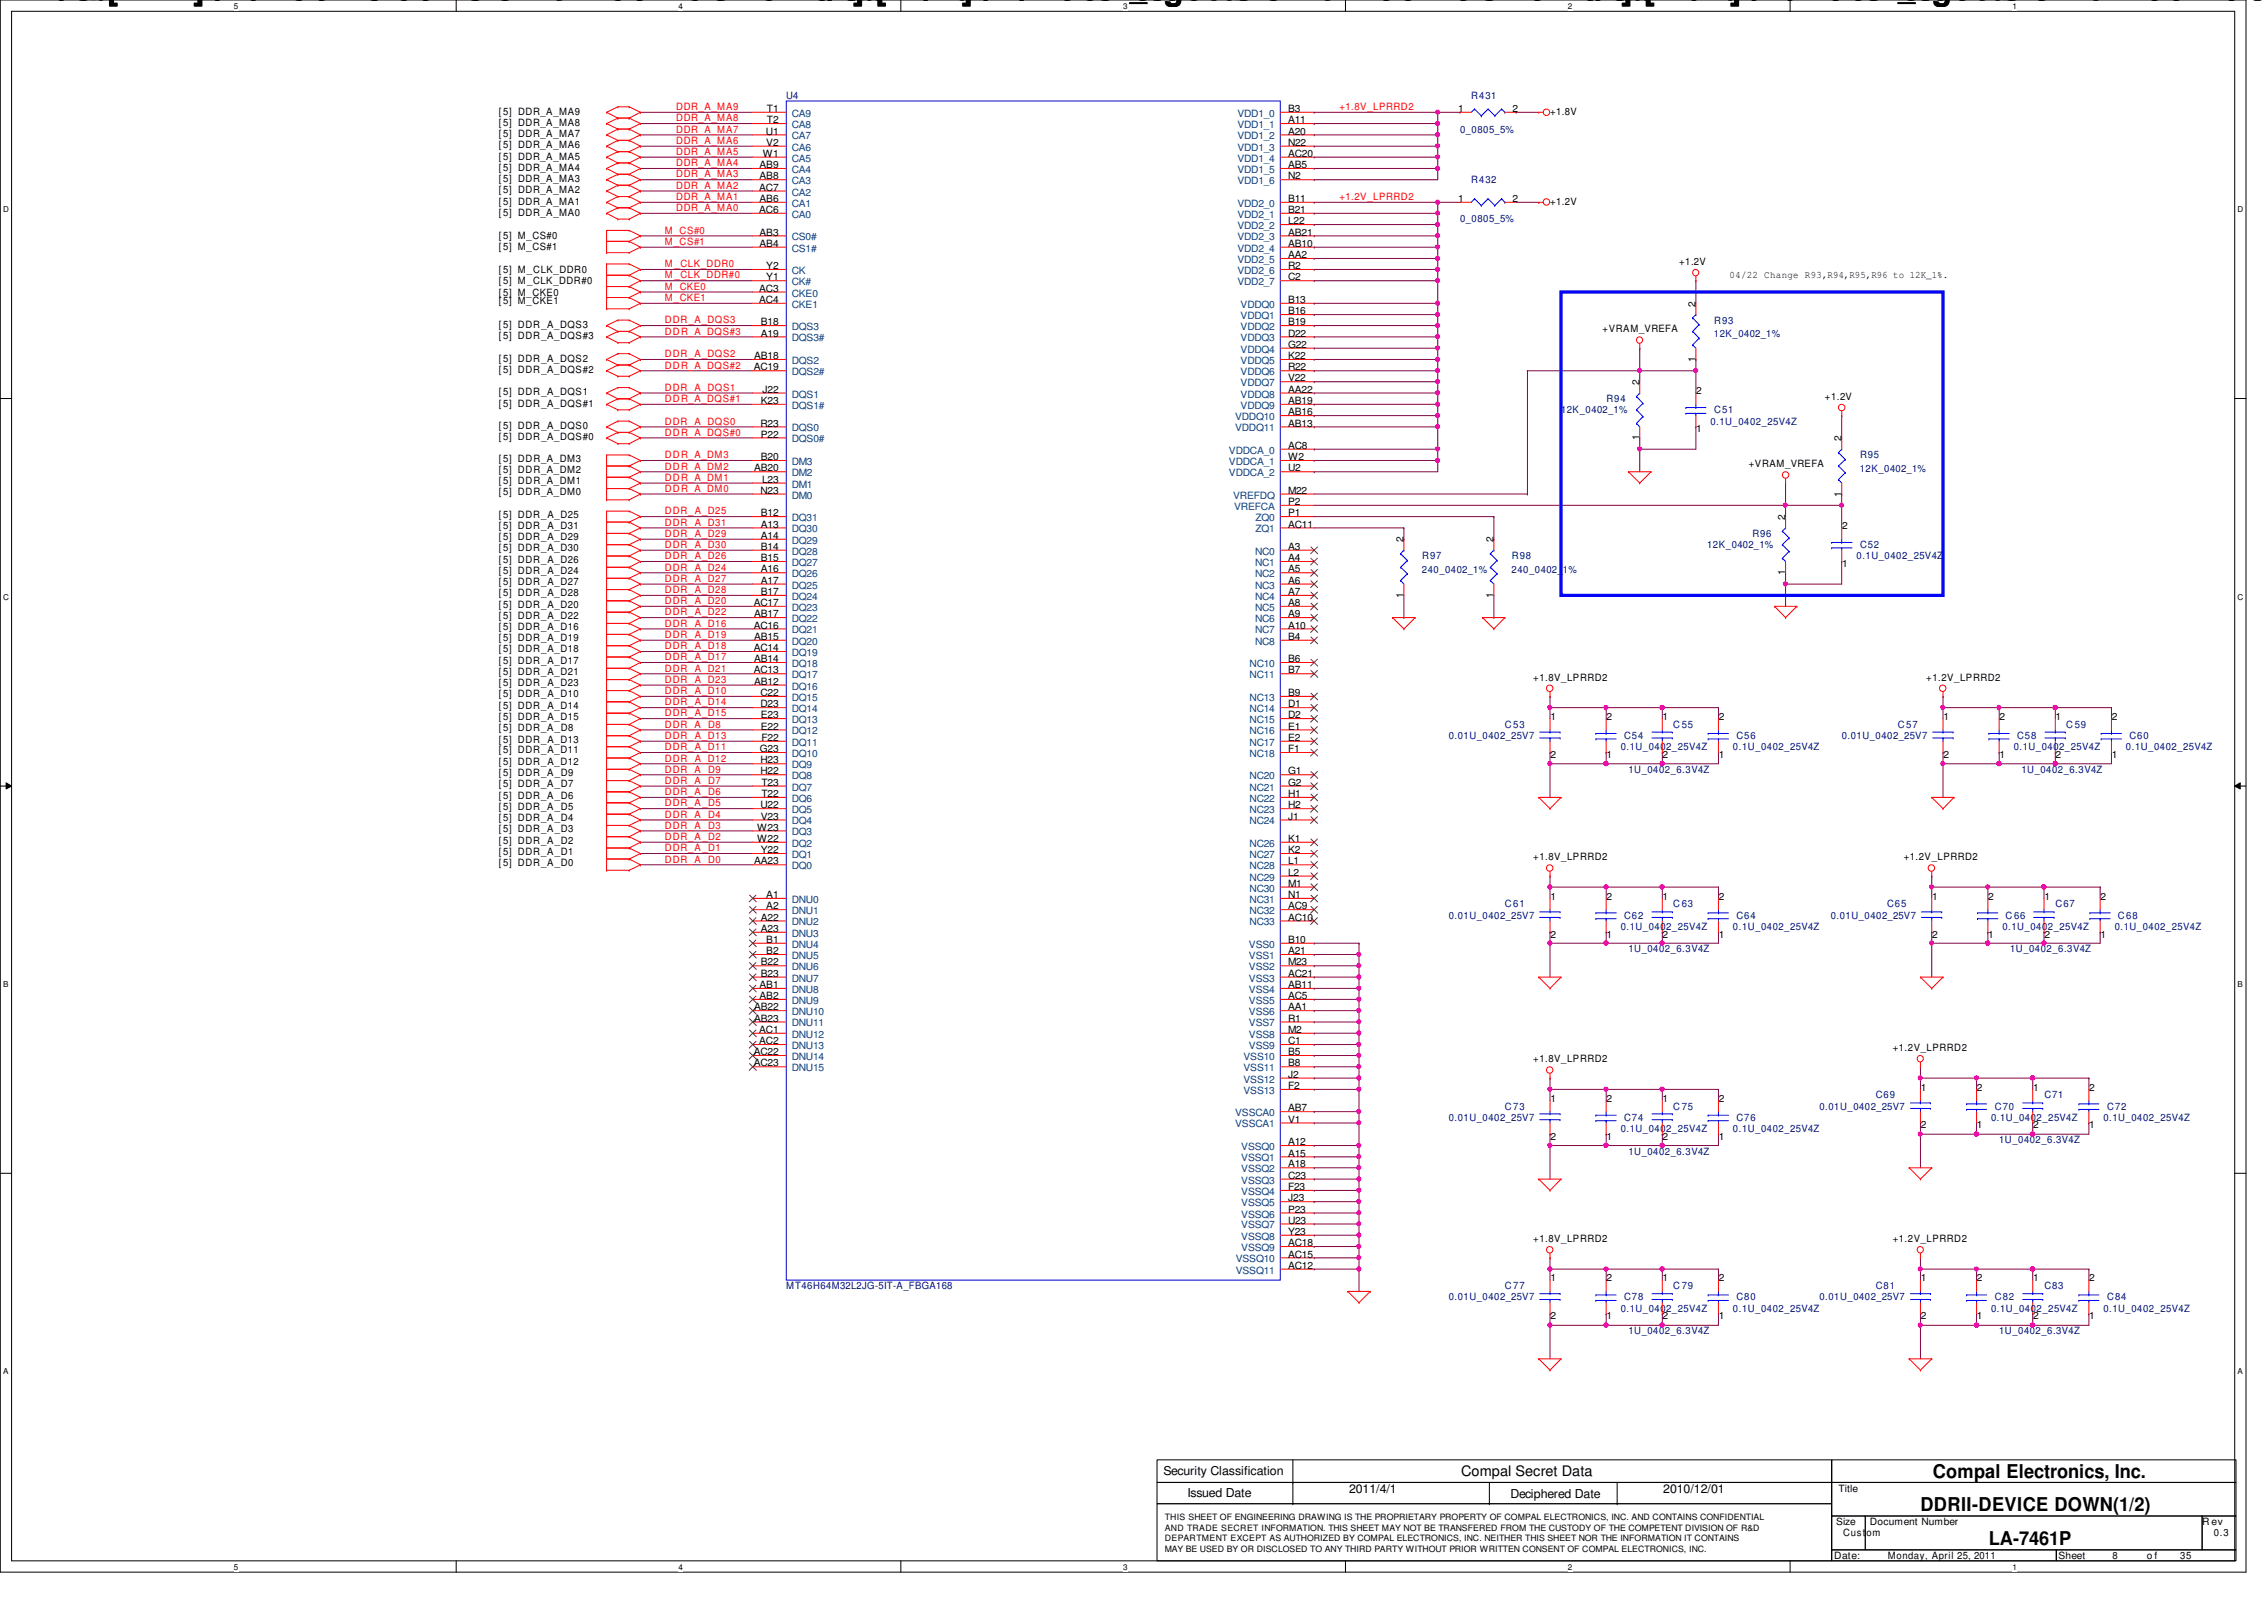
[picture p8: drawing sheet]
<svg xmlns="http://www.w3.org/2000/svg" width="297mm" height="210mm" viewBox="0 0 297 210" stroke-linecap="round" stroke-linejoin="round" font-family="sans-serif">
<defs><g id="words">
<g font-size="4.2">
<text x="4" y="0">Changed with the DEMO VERSION of CAD-KAS PDF-Editor (http://www.cadkas.com).</text>
<text x="104.8" y="0">Changed with the DEMO VERSION of CAD-KAS PDF-Editor (http://www.cadkas.com).</text>
<text x="205.6" y="0">Changed with the DEMO VERSION of CAD-KAS</text>
</g>
<g font-size="2.5">
<text x="253.6" y="193.8">Compal Electronics, Inc.</text>
<text x="252" y="198.3">DDRII-DEVICE DOWN(1/2)</text>
<text x="260.9" y="202.7">LA-7461P</text>
</g>
<text font-size="1.9" x="191.7" y="193.7">Compal Secret Data</text>
<g font-size="1.6">
<text x="152.7" y="193.5">Security Classification</text>
<text x="155.8" y="196.3">Issued Date</text>
<text x="177" y="195.9">2011/4/1</text>
<text x="198.2" y="196.5">Deciphered Date</text>
<text x="218.2" y="195.9">2010/12/01</text>
</g>
<g font-size="1.3">
<text x="65.4" y="15">[5] DDR_A_MA9</text>
<text x="65.4" y="16.5">[5] DDR_A_MA8</text>
<text x="65.4" y="18">[5] DDR_A_MA7</text>
<text x="100.5" y="17.7">U1</text>
<text x="100.6" y="16.2">T2</text>
<text x="100.6" y="14.7">T1</text>
<text x="169" y="14.7">B3</text>
<text x="169" y="16.2">A11</text>
<text x="169" y="17.7">A20</text>
<text x="191.3" y="14.7">1</text>
<text x="198.5" y="14.7">2</text>
<text x="203.4" y="15">+1.8V</text>
<text x="65.4" y="19.5">[5] DDR_A_MA6</text>
<text x="65.4" y="21">[5] DDR_A_MA5</text>
<text x="65.4" y="22.4">[5] DDR_A_MA4</text>
<text x="65.4" y="23.9">[5] DDR_A_MA3</text>
<text x="99.6" y="23.5">AB8</text>
<text x="99.6" y="22.1">AB9</text>
<text x="100.1" y="20.6">W1</text>
<text x="100.5" y="19.1">V2</text>
<text x="169" y="19.1">N22</text>
<text x="169" y="20.6">AC20</text>
<text x="169" y="22.1">AB5</text>
<text x="169" y="23.5">N2</text>
<text x="65.4" y="25.4">[5] DDR_A_MA2</text>
<text x="65.4" y="26.8">[5] DDR_A_MA1</text>
<text x="65.4" y="28.3">[5] DDR_A_MA0</text>
<text x="99.6" y="27.9">AC6</text>
<text x="99.6" y="25">AC7</text>
<text x="99.6" y="26.5">AB6</text>
<text x="169" y="26.5">B11</text>
<text x="169" y="27.9">B21</text>
<text x="169" y="29.4">L22</text>
<text x="191.3" y="26.5">1</text>
<text x="198.5" y="26.5">2</text>
<text x="203.4" y="26.8">+1.2V</text>
<text x="65.4" y="31.4">[5] M_CS#0</text>
<text x="65.4" y="32.9">[5] M_CS#1</text>
<text x="65.4" y="35.8">[5] M_CLK_DDR0</text>
<text x="99.6" y="30.9">AB3</text>
<text x="99.6" y="32.4">AB4</text>
<text x="100.5" y="35.3">Y2</text>
<text x="169" y="30.9">AB21</text>
<text x="169" y="32.4">AB10</text>
<text x="169" y="33.9">AA2</text>
<text x="169" y="35.3">R2</text>
<text x="220.3" y="34.8">+1.2V</text>
<text x="65.4" y="37.3">[5] M_CLK_DDR#0</text>
<text x="65.4" y="38.8">[5] M_CKE0</text>
<text x="65.4" y="39.9">[5] M_CKE1</text>
<text x="99.6" y="38.3">AC3</text>
<text x="99.6" y="39.8">AC4</text>
<text x="100.5" y="36.8">Y1</text>
<text x="169" y="41.2">B16</text>
<text x="169" y="36.8">C2</text>
<text x="169" y="39.8">B13</text>
<text x="222.5" y="40.3" transform="rotate(-90 222.5 40.3)">2</text>
<text x="226.9" y="36.4">04/22 Change R93,R94,R95,R96 to 12K_1%.</text>
<text x="65.4" y="43.1">[5] DDR_A_DQS3</text>
<text x="65.4" y="44.5">[5] DDR_A_DQS#3</text>
<text x="65.4" y="47.5">[5] DDR_A_DQS2</text>
<text x="98.9" y="47.1">AB18</text>
<text x="99.8" y="42.7">B18</text>
<text x="99.8" y="44.2">A19</text>
<text x="169" y="42.7">B19</text>
<text x="169" y="44.2">D22</text>
<text x="169" y="45.6">G22</text>
<text x="169" y="47.1">K22</text>
<text x="210.3" y="43.6">+VRAM_VREFA</text>
<text x="222.5" y="47.5" transform="rotate(-90 222.5 47.5)">1</text>
<text x="65.4" y="48.9">[5] DDR_A_DQS#2</text>
<text x="65.4" y="51.9">[5] DDR_A_DQS1</text>
<text x="65.4" y="53.3">[5] DDR_A_DQS#1</text>
<text x="98.9" y="48.6">AC19</text>
<text x="99.8" y="53">K23</text>
<text x="100" y="51.5">J22</text>
<text x="169" y="48.6">R22</text>
<text x="169" y="50">V22</text>
<text x="169" y="51.5">AA22</text>
<text x="169" y="53">AB19</text>
<text x="215.1" y="50.5" transform="rotate(-90 215.1 50.5)">2</text>
<text x="222.5" y="51.7">2</text>
<text x="239.4" y="52.5">+1.2V</text>
<text x="65.4" y="56.3">[5] DDR_A_DQS0</text>
<text x="65.4" y="57.8">[5] DDR_A_DQS#0</text>
<text x="99.8" y="56">R23</text>
<text x="99.8" y="57.4">P22</text>
<text x="169" y="54.5">AB16</text>
<text x="169" y="56">AB13</text>
<text x="169" y="58.9">AC8</text>
<text x="215.1" y="57.8" transform="rotate(-90 215.1 57.8)">1</text>
<text x="222.5" y="56.7">1</text>
<text x="241.6" y="57.9" transform="rotate(-90 241.6 57.9)">2</text>
<text x="65.4" y="60.6">[5] DDR_A_DM3</text>
<text x="65.4" y="62">[5] DDR_A_DM2</text>
<text x="65.4" y="63.5">[5] DDR_A_DM1</text>
<text x="65.4" y="65">[5] DDR_A_DM0</text>
<text x="98.9" y="61.8">AB20</text>
<text x="99.8" y="64.8">N23</text>
<text x="99.8" y="60.4">B20</text>
<text x="100" y="63.3">L23</text>
<text x="169" y="60.4">W2</text>
<text x="169" y="61.8">U2</text>
<text x="169" y="64.8">M22</text>
<text x="229.4" y="61.3">+VRAM_VREFA</text>
<text x="241.6" y="65.2" transform="rotate(-90 241.6 65.2)">1</text>
<text x="65.4" y="70.9">[5] DDR_A_D29</text>
<text x="65.4" y="69.4">[5] DDR_A_D31</text>
<text x="65.4" y="67.9">[5] DDR_A_D25</text>
<text x="99.8" y="70.7">A14</text>
<text x="99.8" y="69.2">A13</text>
<text x="99.8" y="67.7">B12</text>
<text x="169" y="66.3">P2</text>
<text x="169" y="67.7">P1</text>
<text x="169" y="69.2">AC11</text>
<text x="184.1" y="71.2" transform="rotate(-90 184.1 71.2)">2</text>
<text x="196" y="71.2" transform="rotate(-90 196 71.2)">2</text>
<text x="234.2" y="68.2" transform="rotate(-90 234.2 68.2)">2</text>
<text x="241.7" y="69.4">2</text>
<text x="65.4" y="75.3">[5] DDR_A_D24</text>
<text x="65.4" y="76.8">[5] DDR_A_D27</text>
<text x="65.4" y="73.8">[5] DDR_A_D26</text>
<text x="65.4" y="72.3">[5] DDR_A_D30</text>
<text x="99.8" y="76.6">A17</text>
<text x="99.8" y="75.1">A16</text>
<text x="99.8" y="73.6">B15</text>
<text x="99.8" y="72.1">B14</text>
<text x="169" y="73.6">A4</text>
<text x="169" y="72.1">A3</text>
<text x="169" y="75.1">A5</text>
<text x="169" y="76.6">A6</text>
<text x="234.2" y="75.4" transform="rotate(-90 234.2 75.4)">1</text>
<text x="241.7" y="74.4">1</text>
<text x="65.4" y="81.2">[5] DDR_A_D22</text>
<text x="65.4" y="79.7">[5] DDR_A_D20</text>
<text x="65.4" y="82.7">[5] DDR_A_D16</text>
<text x="65.4" y="78.2">[5] DDR_A_D28</text>
<text x="98.9" y="82.5">AC16</text>
<text x="98.9" y="79.5">AC17</text>
<text x="98.9" y="83.9">AB15</text>
<text x="98.9" y="81">AB17</text>
<text x="99.8" y="78.1">B17</text>
<text x="169" y="78.1">A7</text>
<text x="169" y="79.5">A8</text>
<text x="169" y="81">A9</text>
<text x="169" y="82.5">A10</text>
<text x="169" y="83.9">B4</text>
<text x="184.1" y="78.4" transform="rotate(-90 184.1 78.4)">1</text>
<text x="196" y="78.4" transform="rotate(-90 196 78.4)">1</text>
<text x="65.4" y="87.1">[5] DDR_A_D17</text>
<text x="65.4" y="84.1">[5] DDR_A_D19</text>
<text x="65.4" y="88.6">[5] DDR_A_D21</text>
<text x="65.4" y="85.6">[5] DDR_A_D18</text>
<text x="98.9" y="88.3">AC13</text>
<text x="98.9" y="85.4">AC14</text>
<text x="98.9" y="89.8">AB12</text>
<text x="98.9" y="86.9">AB14</text>
<text x="169" y="86.9">B6</text>
<text x="169" y="88.3">B7</text>
<text x="201.2" y="89.3">+1.8V_LPRRD2</text>
<text x="252.7" y="89.3">+1.2V_LPRRD2</text>
<text x="65.4" y="93">[5] DDR_A_D14</text>
<text x="65.4" y="90">[5] DDR_A_D23</text>
<text x="65.4" y="91.5">[5] DDR_A_D10</text>
<text x="65.4" y="94.4">[5] DDR_A_D15</text>
<text x="65.4" y="95.9">[5] DDR_A_D8</text>
<text x="99.8" y="92.8">D23</text>
<text x="99.8" y="91.3">C22</text>
<text x="99.8" y="95.7">E22</text>
<text x="99.8" y="94.2">E23</text>
<text x="169" y="91.3">B9</text>
<text x="169" y="92.8">D1</text>
<text x="169" y="94.2">D2</text>
<text x="169" y="95.7">E1</text>
<text x="203.4" y="94.4">1</text>
<text x="210.8" y="94.4">2</text>
<text x="218.1" y="94.4">1</text>
<text x="225.5" y="94.4">2</text>
<text x="255" y="94.4">1</text>
<text x="262.3" y="94.4">2</text>
<text x="269.7" y="94.4">1</text>
<text x="277.1" y="94.4">2</text>
<text x="65.4" y="98.8">[5] DDR_A_D11</text>
<text x="65.4" y="101.8">[5] DDR_A_D9</text>
<text x="65.4" y="100.3">[5] DDR_A_D12</text>
<text x="65.4" y="97.4">[5] DDR_A_D13</text>
<text x="99.7" y="98.7">G23</text>
<text x="99.8" y="101.6">H22</text>
<text x="99.8" y="100.2">H23</text>
<text x="99.9" y="97.2">F22</text>
<text x="169" y="97.2">E2</text>
<text x="169" y="98.7">F1</text>
<text x="169" y="101.6">G1</text>
<text x="203.4" y="99.4">2</text>
<text x="210.8" y="99.4">1</text>
<text x="218.1" y="99.4">2</text>
<text x="225.5" y="99.4">1</text>
<text x="255" y="99.4">2</text>
<text x="262.3" y="99.4">1</text>
<text x="269.7" y="99.4">2</text>
<text x="277.1" y="99.4">1</text>
<text x="65.4" y="107.7">[5] DDR_A_D4</text>
<text x="65.4" y="106.2">[5] DDR_A_D5</text>
<text x="65.4" y="104.8">[5] DDR_A_D6</text>
<text x="65.4" y="103.3">[5] DDR_A_D7</text>
<text x="99.8" y="106">U22</text>
<text x="99.8" y="107.5">V23</text>
<text x="99.9" y="104.6">T22</text>
<text x="99.9" y="103.1">T23</text>
<text x="169" y="103.1">G2</text>
<text x="169" y="104.6">H1</text>
<text x="169" y="106">H2</text>
<text x="169" y="107.5">J1</text>
<text x="65.4" y="113.6">[5] DDR_A_D0</text>
<text x="65.4" y="112.1">[5] DDR_A_D1</text>
<text x="65.4" y="110.7">[5] DDR_A_D2</text>
<text x="65.4" y="109.2">[5] DDR_A_D3</text>
<text x="98.9" y="113.4">AA23</text>
<text x="99.4" y="110.4">W22</text>
<text x="99.4" y="109">W23</text>
<text x="99.8" y="111.9">Y22</text>
<text x="169" y="110.4">K1</text>
<text x="169" y="111.9">K2</text>
<text x="169" y="113.4">L1</text>
<text x="201.2" y="112.9">+1.8V_LPRRD2</text>
<text x="249.8" y="112.9">+1.2V_LPRRD2</text>
<text x="100.5" y="119.3">A2</text>
<text x="100.5" y="117.8">A1</text>
<text x="169" y="114.9">L2</text>
<text x="169" y="116.3">M1</text>
<text x="169" y="117.8">N1</text>
<text x="169" y="119.3">AC9</text>
<text x="203.4" y="118">1</text>
<text x="210.8" y="118">2</text>
<text x="218.1" y="118">1</text>
<text x="225.5" y="118">2</text>
<text x="253.5" y="118">1</text>
<text x="260.9" y="118">2</text>
<text x="268.2" y="118">1</text>
<text x="275.6" y="118">2</text>
<text x="99.8" y="120.8">A22</text>
<text x="99.8" y="122.3">A23</text>
<text x="100.5" y="123.7">B1</text>
<text x="100.5" y="125.2">B2</text>
<text x="169" y="125.2">A21</text>
<text x="169" y="120.8">AC10</text>
<text x="169" y="123.7">B10</text>
<text x="203.4" y="123">2</text>
<text x="210.8" y="123">1</text>
<text x="218.1" y="123">2</text>
<text x="225.5" y="123">1</text>
<text x="253.5" y="123">2</text>
<text x="260.9" y="123">1</text>
<text x="268.2" y="123">2</text>
<text x="275.6" y="123">1</text>
<text x="99.6" y="129.6">AB1</text>
<text x="99.6" y="131.1">AB2</text>
<text x="99.8" y="126.7">B22</text>
<text x="99.8" y="128.1">B23</text>
<text x="169" y="126.7">M23</text>
<text x="169" y="128.1">AC21</text>
<text x="169" y="129.6">AB11</text>
<text x="169" y="131.1">AC5</text>
<text x="98.9" y="132.5">AB22</text>
<text x="98.9" y="134">AB23</text>
<text x="99.6" y="135.5">AC1</text>
<text x="99.6" y="137">AC2</text>
<text x="169" y="132.5">AA1</text>
<text x="169" y="134">R1</text>
<text x="169" y="135.5">M2</text>
<text x="169" y="137">C1</text>
<text x="248.3" y="137.9">+1.2V_LPRRD2</text>
<text x="98.9" y="138.4">AC22</text>
<text x="98.9" y="139.9">AC23</text>
<text x="169" y="138.4">B5</text>
<text x="169" y="139.9">B8</text>
<text x="169" y="141.4">J2</text>
<text x="169" y="142.9">F2</text>
<text x="201.2" y="139.4">+1.8V_LPRRD2</text>
<text x="252" y="143.1">1</text>
<text x="259.4" y="143.1">2</text>
<text x="266.7" y="143.1">1</text>
<text x="274.1" y="143.1">2</text>
<text x="169" y="145.8">AB7</text>
<text x="169" y="147.3">V1</text>
<text x="203.4" y="144.5">1</text>
<text x="203.4" y="149.5">2</text>
<text x="210.8" y="149.5">1</text>
<text x="210.8" y="144.5">2</text>
<text x="218.1" y="144.5">1</text>
<text x="218.1" y="149.5">2</text>
<text x="225.5" y="149.5">1</text>
<text x="225.5" y="144.5">2</text>
<text x="252" y="148">2</text>
<text x="259.4" y="148">1</text>
<text x="266.7" y="148">2</text>
<text x="274.1" y="148">1</text>
<text x="169" y="153.2">A18</text>
<text x="169" y="154.6">C23</text>
<text x="169" y="151.7">A15</text>
<text x="169" y="150.2">A12</text>
<text x="169" y="156.1">F23</text>
<text x="169" y="157.6">J23</text>
<text x="169" y="159.1">P23</text>
<text x="169" y="160.5">U23</text>
<text x="169" y="162">Y23</text>
<text x="169" y="163.5">AC18</text>
<text x="169" y="165">AC15</text>
<text x="169" y="166.5">AC12</text>
<text x="201.2" y="162.9">+1.8V_LPRRD2</text>
<text x="248.3" y="162.9">+1.2V_LPRRD2</text>
<text x="203.4" y="168.1">1</text>
<text x="203.4" y="173.1">2</text>
<text x="210.8" y="173.1">1</text>
<text x="210.8" y="168.1">2</text>
<text x="218.1" y="168.1">1</text>
<text x="218.1" y="173.1">2</text>
<text x="225.5" y="173.1">1</text>
<text x="225.5" y="168.1">2</text>
<text x="252" y="168.1">1</text>
<text x="252" y="173.1">2</text>
<text x="259.4" y="173.1">1</text>
<text x="259.4" y="168.1">2</text>
<text x="266.7" y="168.1">1</text>
<text x="266.7" y="173.1">2</text>
<text x="274.1" y="173.1">1</text>
<text x="274.1" y="168.1">2</text>
<text x="241.2" y="195.8">Title</text>
<text x="240.9" y="200.1">Size</text>
<text x="241.8" y="201.5">Custom</text>
<text x="245.3" y="200.1">Document Number</text>
<text x="288.9" y="200.1">R ev</text>
<text x="290.4" y="201.5">0.3</text>
<text x="240.7" y="204.5">Date:</text>
<text x="247.7" y="204.5">Monday, April 25, 2011</text>
<text x="270.1" y="204.5">Sheet</text>
<text x="277.2" y="204.5">8</text>
<text x="281.7" y="204.5">o f</text>
<text x="286" y="204.5">35</text>
</g>
<g font-size="1.3" fill="#f00">
<text x="88.7" y="14.4">DDR_A_MA9</text>
<text x="88.7" y="15.9">DDR_A_MA8</text>
<text x="88.7" y="17.4">DDR_A_MA7</text>
<text x="175.7" y="14.4">+1.8V_LPRRD2</text>
<text x="88.7" y="18.9">DDR_A_MA6</text>
<text x="88.7" y="20.3">DDR_A_MA5</text>
<text x="88.7" y="21.8">DDR_A_MA4</text>
<text x="88.7" y="23.3">DDR_A_MA3</text>
<text x="88.7" y="24.8">DDR_A_MA2</text>
<text x="88.7" y="26.2">DDR_A_MA1</text>
<text x="88.7" y="27.7">DDR_A_MA0</text>
<text x="175.7" y="26.2">+1.2V_LPRRD2</text>
<text x="87.2" y="30.6">M_CS#0</text>
<text x="87.2" y="32.1">M_CS#1</text>
<text x="87.2" y="35.1">M _CLK_DDR0</text>
<text x="87.2" y="36.5">M _CLK_DDR#0</text>
<text x="87.2" y="38">M_CKE0</text>
<text x="87.2" y="39.5">M_CKE1</text>
<text x="87.2" y="46.9">DDR_A_DQS2</text>
<text x="87.2" y="43.9">DDR_A_DQS#3</text>
<text x="87.2" y="42.4">DDR_A_DQS3</text>
<text x="87.2" y="52.7">DDR_A_DQS#1</text>
<text x="87.2" y="51.3">DDR_A_DQS1</text>
<text x="87.2" y="48.3">DDR_A_DQS#2</text>
<text x="87.2" y="55.7">DDR_A_DQS0</text>
<text x="87.2" y="57.1">DDR_A_DQS#0</text>
<text x="87.2" y="64.5">DDR_A_DM0</text>
<text x="87.2" y="63.1">DDR_A_DM1</text>
<text x="87.2" y="61.6">DDR_A_DM2</text>
<text x="87.2" y="60.1">DDR_A_DM3</text>
<text x="87.2" y="71.9">DDR_A_D30</text>
<text x="87.2" y="70.4">DDR_A_D29</text>
<text x="87.2" y="69">DDR_A_D31</text>
<text x="87.2" y="67.5">DDR_A_D25</text>
<text x="87.2" y="77.8">DDR_A_D28</text>
<text x="87.2" y="76.3">DDR_A_D27</text>
<text x="87.2" y="74.8">DDR_A_D24</text>
<text x="87.2" y="73.4">DDR_A_D26</text>
<text x="87.2" y="83.7">DDR_A_D19</text>
<text x="87.2" y="82.2">DDR_A_D16</text>
<text x="87.2" y="80.7">DDR_A_D22</text>
<text x="87.2" y="79.2">DDR_A_D20</text>
<text x="87.2" y="89.6">DDR_A_D23</text>
<text x="87.2" y="88.1">DDR_A_D21</text>
<text x="87.2" y="86.6">DDR_A_D17</text>
<text x="87.2" y="85.2">DDR_A_D18</text>
<text x="87.2" y="95.5">DDR_A _D8</text>
<text x="87.2" y="94">DDR_A_D15</text>
<text x="87.2" y="92.5">DDR_A_D14</text>
<text x="87.2" y="91.1">DDR_A_D10</text>
<text x="87.2" y="98.4">DDR_A_D11</text>
<text x="87.2" y="96.9">DDR_A_D13</text>
<text x="87.2" y="101.3">DDR_A _D9</text>
<text x="87.2" y="99.9">DDR_A_D12</text>
<text x="87.2" y="107.3">DDR_A _D4</text>
<text x="87.2" y="105.8">DDR_A _D5</text>
<text x="87.2" y="104.3">DDR_A _D6</text>
<text x="87.2" y="102.8">DDR_A _D7</text>
<text x="87.2" y="113.2">DDR_A _D0</text>
<text x="87.2" y="111.7">DDR_A _D1</text>
<text x="87.2" y="110.2">DDR_A _D2</text>
<text x="87.2" y="108.7">DDR_A _D3</text>
</g>
<g font-size="1.3" fill="#000080">
<text x="103.2" y="13">U4</text>
<text x="191.6" y="17.4">0_0805_5%</text>
<text x="193" y="13">R431</text>
<text x="191.6" y="29.2">0_0805_5%</text>
<text x="193" y="24">R432</text>
<text x="224.9" y="44.2">12K_0402_1%</text>
<text x="224.9" y="42.5">R93</text>
<text x="210.8" y="52.7">R94</text>
<text x="204.8" y="54.2">12K_0402_1%</text>
<text x="224.4" y="55.7">0.1U_0402_25V4Z</text>
<text x="224.9" y="54.2">C51</text>
<text x="244" y="61.9">12K_0402_1%</text>
<text x="244" y="60.1">R95</text>
<text x="224" y="71.9">12K_0402_1%</text>
<text x="229.9" y="70.4">R96</text>
<text x="244" y="71.9">C52</text>
<text x="186.6" y="75.1">240_0402_1%</text>
<text x="186.6" y="73.4">R97</text>
<text x="198.3" y="75.1">240_0402_1%</text>
<text x="198.4" y="73.4">R98</text>
<text x="243.6" y="73.4">0.1U_0402_25V4Z</text>
<text x="197.4" y="95.5">C53</text>
<text x="219.5" y="95.5">C55</text>
<text x="249" y="95.5">C57</text>
<text x="271.1" y="95.5">C59</text>
<text x="190.1" y="96.9">0.01U_0402_25V7</text>
<text x="212.6" y="98.4">0.1U_0402_25V4Z</text>
<text x="213.1" y="96.9">C54</text>
<text x="213.7" y="101.4">1U_0402_6.3V4Z</text>
<text x="227.4" y="98.4">0.1U_0402_25V4Z</text>
<text x="227.8" y="96.9">C56</text>
<text x="241.6" y="96.9">0.01U_0402_25V7</text>
<text x="264.2" y="98.4">0.1U_0402_25V4Z</text>
<text x="264.7" y="96.9">C58</text>
<text x="265.2" y="101.4">1U_0402_6.3V4Z</text>
<text x="278.9" y="98.4">0.1U_0402_25V4Z</text>
<text x="279.4" y="96.9">C60</text>
<text x="197.4" y="119">C61</text>
<text x="219.5" y="119">C63</text>
<text x="247.6" y="119">C65</text>
<text x="269.7" y="119">C67</text>
<text x="190.1" y="120.5">0.01U_0402_25V7</text>
<text x="212.6" y="122">0.1U_0402_25V4Z</text>
<text x="213.1" y="120.5">C62</text>
<text x="213.7" y="124.9">1U_0402_6.3V4Z</text>
<text x="227.4" y="122">0.1U_0402_25V4Z</text>
<text x="227.8" y="120.5">C64</text>
<text x="240.2" y="120.5">0.01U_0402_25V7</text>
<text x="262.7" y="122">0.1U_0402_25V4Z</text>
<text x="263.1" y="120.5">C66</text>
<text x="263.7" y="124.9">1U_0402_6.3V4Z</text>
<text x="277.4" y="122">0.1U_0402_25V4Z</text>
<text x="277.9" y="120.5">C68</text>
<text x="190.1" y="147">0.01U_0402_25V7</text>
<text x="197.4" y="145.6">C73</text>
<text x="212.6" y="148.5">0.1U_0402_25V4Z</text>
<text x="213.1" y="147">C74</text>
<text x="219.5" y="145.6">C75</text>
<text x="227.4" y="148.5">0.1U_0402_25V4Z</text>
<text x="227.8" y="147">C76</text>
<text x="238.7" y="145.6">0.01U_0402_25V7</text>
<text x="246.1" y="144.1">C69</text>
<text x="261.2" y="147">0.1U_0402_25V4Z</text>
<text x="261.7" y="145.6">C70</text>
<text x="262.3" y="150">1U_0402_6.3V4Z</text>
<text x="268.2" y="144.1">C71</text>
<text x="276" y="147">0.1U_0402_25V4Z</text>
<text x="276.5" y="145.6">C72</text>
<text x="213.7" y="151.5">1U_0402_6.3V4Z</text>
<text x="103.2" y="169.1">MT46H64M32L2JG-5IT-A_FBGA168</text>
<text x="190.1" y="170.6">0.01U_0402_25V7</text>
<text x="197.4" y="169.1">C77</text>
<text x="212.6" y="172.1">0.1U_0402_25V4Z</text>
<text x="213.1" y="170.6">C78</text>
<text x="219.5" y="169.1">C79</text>
<text x="227.4" y="172.1">0.1U_0402_25V4Z</text>
<text x="227.8" y="170.6">C80</text>
<text x="238.7" y="170.6">0.01U_0402_25V7</text>
<text x="246.1" y="169.1">C81</text>
<text x="261.2" y="172.1">0.1U_0402_25V4Z</text>
<text x="261.7" y="170.6">C82</text>
<text x="268.2" y="169.1">C83</text>
<text x="276" y="172.1">0.1U_0402_25V4Z</text>
<text x="276.5" y="170.6">C84</text>
<text x="213.7" y="175">1U_0402_6.3V4Z</text>
<text x="262.3" y="175">1U_0402_6.3V4Z</text>
</g>
<g font-size="1.3" fill="#004080">
<text x="103.9" y="16.8">CA8</text>
<text x="103.9" y="15.3">CA9</text>
<text x="162.3" y="15.3">VDD1_0</text>
<text x="162.3" y="16.8">VDD1_1</text>
<text x="103.9" y="22.7">CA4</text>
<text x="103.9" y="21.2">CA5</text>
<text x="103.9" y="19.8">CA6</text>
<text x="103.9" y="18.3">CA7</text>
<text x="162.3" y="18.3">VDD1_2</text>
<text x="162.3" y="19.8">VDD1_3</text>
<text x="162.3" y="21.2">VDD1_4</text>
<text x="162.3" y="22.7">VDD1_5</text>
<text x="103.9" y="28.6">CA0</text>
<text x="103.9" y="27.1">CA1</text>
<text x="103.9" y="25.7">CA2</text>
<text x="103.9" y="24.2">CA3</text>
<text x="162.3" y="27.1">VDD2_0</text>
<text x="162.3" y="24.2">VDD1_6</text>
<text x="162.3" y="28.6">VDD2_1</text>
<text x="103.9" y="35.9">CK</text>
<text x="103.9" y="31.5">CS0#</text>
<text x="103.9" y="33">CS1#</text>
<text x="162.3" y="30.1">VDD2_2</text>
<text x="162.3" y="31.5">VDD2_3</text>
<text x="162.3" y="33">VDD2_4</text>
<text x="162.3" y="34.5">VDD2_5</text>
<text x="162.3" y="35.9">VDD2_6</text>
<text x="103.9" y="37.4">CK#</text>
<text x="103.9" y="38.9">CKE0</text>
<text x="103.9" y="40.4">CKE1</text>
<text x="162.3" y="37.4">VDD2_7</text>
<text x="162.8" y="41.9">VDDQ1</text>
<text x="162.8" y="40.4">VDDQ0</text>
<text x="103.9" y="43.3">DQS3</text>
<text x="103.9" y="47.8">DQS2</text>
<text x="103.9" y="44.8">DQS3#</text>
<text x="162.8" y="43.3">VDDQ2</text>
<text x="162.8" y="44.8">VDDQ3</text>
<text x="162.8" y="46.3">VDDQ4</text>
<text x="162.8" y="47.8">VDDQ5</text>
<text x="103.9" y="52.2">DQS1</text>
<text x="103.9" y="49.2">DQS2#</text>
<text x="103.9" y="53.6">DQS1#</text>
<text x="162.8" y="49.2">VDDQ6</text>
<text x="162.8" y="50.7">VDDQ7</text>
<text x="162.8" y="52.2">VDDQ8</text>
<text x="162.8" y="53.6">VDDQ9</text>
<text x="103.9" y="56.6">DQS0</text>
<text x="103.9" y="58">DQS0#</text>
<text x="161.2" y="59.5">VDDCA_0</text>
<text x="162" y="55.1">VDDQ10</text>
<text x="162" y="56.6">VDDQ11</text>
<text x="103.9" y="61">DM3</text>
<text x="103.9" y="62.5">DM2</text>
<text x="103.9" y="64">DM1</text>
<text x="103.9" y="65.4">DM0</text>
<text x="161.2" y="61">VDDCA_1</text>
<text x="161.2" y="62.5">VDDCA_2</text>
<text x="161.8" y="65.4">VREFDQ</text>
<text x="103.9" y="71.3">DQ29</text>
<text x="103.9" y="69.8">DQ30</text>
<text x="103.9" y="68.4">DQ31</text>
<text x="161.9" y="66.9">VREFCA</text>
<text x="164.7" y="68.4">ZQ0</text>
<text x="164.7" y="69.8">ZQ1</text>
<text x="103.9" y="77.2">DQ25</text>
<text x="103.9" y="75.7">DQ26</text>
<text x="103.9" y="74.3">DQ27</text>
<text x="103.9" y="72.8">DQ28</text>
<text x="164.7" y="74.3">NC1</text>
<text x="164.7" y="72.8">NC0</text>
<text x="164.7" y="75.7">NC2</text>
<text x="164.7" y="77.2">NC3</text>
<text x="103.9" y="83.1">DQ21</text>
<text x="103.9" y="81.6">DQ22</text>
<text x="103.9" y="80.1">DQ23</text>
<text x="103.9" y="78.7">DQ24</text>
<text x="164.7" y="78.7">NC4</text>
<text x="164.7" y="80.1">NC5</text>
<text x="164.7" y="81.6">NC6</text>
<text x="164.7" y="83.1">NC7</text>
<text x="103.9" y="89">DQ17</text>
<text x="103.9" y="87.5">DQ18</text>
<text x="103.9" y="86.1">DQ19</text>
<text x="103.9" y="84.6">DQ20</text>
<text x="164" y="87.5">NC10</text>
<text x="164" y="89">NC11</text>
<text x="164.7" y="84.6">NC8</text>
<text x="103.9" y="94.9">DQ13</text>
<text x="103.9" y="93.4">DQ14</text>
<text x="103.9" y="91.9">DQ15</text>
<text x="103.9" y="90.5">DQ16</text>
<text x="164" y="91.9">NC13</text>
<text x="164" y="93.4">NC14</text>
<text x="164" y="94.9">NC15</text>
<text x="103.9" y="100.8">DQ9</text>
<text x="103.9" y="99.3">DQ10</text>
<text x="103.9" y="97.8">DQ11</text>
<text x="103.9" y="96.4">DQ12</text>
<text x="164" y="96.4">NC16</text>
<text x="164" y="97.8">NC17</text>
<text x="164" y="99.3">NC18</text>
<text x="103.9" y="106.7">DQ5</text>
<text x="103.9" y="105.2">DQ6</text>
<text x="103.9" y="103.7">DQ7</text>
<text x="103.9" y="102.2">DQ8</text>
<text x="164" y="102.2">NC20</text>
<text x="164" y="103.7">NC21</text>
<text x="164" y="105.2">NC22</text>
<text x="164" y="106.7">NC23</text>
<text x="103.9" y="112.6">DQ1</text>
<text x="103.9" y="111.1">DQ2</text>
<text x="103.9" y="109.6">DQ3</text>
<text x="103.9" y="108.2">DQ4</text>
<text x="164" y="108.2">NC24</text>
<text x="164" y="111.1">NC26</text>
<text x="164" y="112.6">NC27</text>
<text x="103.9" y="114">DQ0</text>
<text x="103.9" y="119.9">DNU1</text>
<text x="103.9" y="118.4">DNU0</text>
<text x="164" y="114">NC28</text>
<text x="164" y="115.5">NC29</text>
<text x="164" y="117">NC30</text>
<text x="164" y="118.4">NC31</text>
<text x="164" y="119.9">NC32</text>
<text x="103.9" y="121.4">DNU2</text>
<text x="103.9" y="122.9">DNU3</text>
<text x="103.9" y="124.3">DNU4</text>
<text x="103.9" y="125.8">DNU5</text>
<text x="163.9" y="125.8">VSS1</text>
<text x="163.9" y="124.3">VSS0</text>
<text x="164" y="121.4">NC33</text>
<text x="103.9" y="127.3">DNU6</text>
<text x="103.9" y="128.8">DNU7</text>
<text x="103.9" y="130.3">DNU8</text>
<text x="103.9" y="131.7">DNU9</text>
<text x="163.9" y="127.3">VSS2</text>
<text x="163.9" y="128.8">VSS3</text>
<text x="163.9" y="130.3">VSS4</text>
<text x="163.9" y="131.7">VSS5</text>
<text x="103.9" y="133.2">DNU10</text>
<text x="103.9" y="134.7">DNU11</text>
<text x="103.9" y="136.1">DNU12</text>
<text x="103.9" y="137.6">DNU13</text>
<text x="163.9" y="133.2">VSS6</text>
<text x="163.9" y="134.7">VSS7</text>
<text x="163.9" y="136.1">VSS8</text>
<text x="163.9" y="137.6">VSS9</text>
<text x="103.9" y="139.1">DNU14</text>
<text x="103.9" y="140.5">DNU15</text>
<text x="163.1" y="139.1">VSS10</text>
<text x="163.1" y="140.5">VSS11</text>
<text x="163.1" y="142">VSS12</text>
<text x="163.1" y="143.5">VSS13</text>
<text x="162" y="146.4">VSSCA0</text>
<text x="162" y="147.9">VSSCA1</text>
<text x="162.9" y="153.8">VSSQ2</text>
<text x="162.9" y="155.3">VSSQ3</text>
<text x="162.9" y="152.4">VSSQ1</text>
<text x="162.9" y="150.9">VSSQ0</text>
<text x="162.9" y="156.8">VSSQ4</text>
<text x="162.9" y="158.2">VSSQ5</text>
<text x="162.9" y="159.7">VSSQ6</text>
<text x="162.9" y="161.2">VSSQ7</text>
<text x="162.1" y="165.6">VSSQ10</text>
<text x="162.1" y="167.1">VSSQ11</text>
<text x="162.9" y="162.6">VSSQ8</text>
<text x="162.9" y="164.1">VSSQ9</text>
</g>
<g font-size="1.1">
<text x="30.7" y="1.1">5</text>
<text x="89" y="1.1">4</text>
<text x="147.4" y="1.1">3</text>
<text x="205.7" y="1.1">2</text>
<text x="264" y="1.1">1</text>
<text x=".4" y="27.9">D</text>
<text x="293.6" y="27.9">D</text>
<text x=".4" y="78.7">C</text>
<text x="293.6" y="78.7">C</text>
<text x=".4" y="129.5">B</text>
<text x="293.6" y="129.5">B</text>
<text x=".4" y="180.3">A</text>
<text x="293.6" y="180.3">A</text>
<text x="152.8" y="202.2">DEPARTMENT EXCEPT AS AUTHORIZED BY COMPAL ELECTRONICS, INC. NEITHER THIS SHEET NOR THE INFORMATION IT CONTAINS</text>
<text x="152.8" y="199.4">THIS SHEET OF ENGINEERING DRAWING IS THE PROPRIETARY PROPERTY OF COMPAL ELECTRONICS, INC. AND CONTAINS CONFIDENTIAL</text>
<text x="152.8" y="200.8">AND TRADE SECRET INFORMATION. THIS SHEET MAY NOT BE TRANSFERED FROM THE CUSTODY OF THE COMPETENT DIVISION OF R&amp;D</text>
<text x="152.8" y="203.6">MAY BE USED BY OR DISCLOSED TO ANY THIRD PARTY WITHOUT PRIOR WRITTEN CONSENT OF COMPAL ELECTRONICS, INC.</text>
<text x="30.7" y="205.9">5</text>
<text x="89" y="205.9">4</text>
<text x="147.4" y="205.9">3</text>
<text x="205.7" y="205.9">2</text>
<text x="264" y="205.9">1</text>
</g>
</g></defs>
<path d="M0 0h294.7v206.2h-294.7zM1.5 1.5h291.7v203.3h-291.7z" fill="none" stroke="#000" stroke-width=".13"/>
<g fill="#fff">
<path d="M30.7 .2h.6v1.2h-.6z"/>
<path d="M30.7 204.9h.6v1.2h-.6z"/>
</g>
<path d="M59.9 0v1.5M59.9 204.8v1.4" fill="none" stroke="#000" stroke-width=".13"/>
<g fill="#fff">
<path d="M89 .2h.6v1.2h-.6z"/>
<path d="M89 204.9h.6v1.2h-.6z"/>
</g>
<path d="M118.2 0v1.5M118.2 204.8v1.4" fill="none" stroke="#000" stroke-width=".13"/>
<g fill="#fff">
<path d="M147.4 .2h.6v1.2h-.6z"/>
<path d="M147.4 204.9h.6v1.2h-.6z"/>
</g>
<path d="M176.5 0v1.5M176.5 204.8v1.4" fill="none" stroke="#000" stroke-width=".13"/>
<g fill="#fff">
<path d="M205.7 .2h.6v1.2h-.6z"/>
<path d="M205.7 204.9h.6v1.2h-.6z"/>
</g>
<path d="M234.9 0v1.5M234.9 204.8v1.4" fill="none" stroke="#000" stroke-width=".13"/>
<g fill="#fff">
<path d="M264 .2h.6v1.2h-.6z"/>
<path d="M264 204.9h.6v1.2h-.6z"/>
<path d="M.4 26.9h.8v1.2h-.8z"/>
<path d="M293.6 26.9h.7v1.2h-.7z"/>
<path d="M.4 77.7h.8v1.2h-.8z"/>
<path d="M293.6 77.7h.7v1.2h-.7z"/>
</g>
<path d="M0 52.3h1.5M293.2 52.3h1.5" fill="none" stroke="#000" stroke-width=".13"/>
<g fill="#fff">
<path d="M.4 128.5h.7v1.2h-.7z"/>
<path d="M293.6 128.5h.7v1.2h-.7z"/>
</g>
<path d="M0 103.1h1.5M.8 102.7l.7 .4-.7 .4zM293.2 103.1l.7-.4v.8zM293.2 103.1h1.5" fill="none" stroke="#000" stroke-width=".13"/>
<path d="M.8 102.7l.7 .4-.7 .4zM293.2 103.1l.7-.4v.8z" fill="#000"/>
<g fill="#fff">
<path d="M.4 179.3h.7v1.2h-.7z"/>
<path d="M293.6 179.3h.7v1.2h-.7z"/>
</g>
<g fill="none" stroke="#000" stroke-width=".13">
<path d="M0 153.9h1.5M293.2 153.9h1.5M151.8 191.5h88.5v3h-88.5zM151.8 194.5h88.5v2.8h-88.5zM151.8 197.3h88.5v7.5h-88.5zM169.6 194.5h.1M169.6 197.3h.1M169.6 191.5v5.8M195.4 197.3h.1M195.4 194.5v2.8M212.2 197.3h.1M212.2 194.5v2.8"/>
<path d="M240.3 191.5h53.1v3h-53.1zM240.3 194.5h53.1v4.4h-53.1zM240.3 198.9h4.4v4.4h-4.4zM244.7 198.9h44.2v4.4h-44.2zM288.9 198.9h4.5v4.4h-4.5zM240.3 203.3h29.5v1.5h-29.5zM269.8 203.3h23.6v1.5h-23.6z"/>
</g>
<g fill="none" stroke="#800040" stroke-width=".13">
<path d="M84 14.7h.1M84 16.2h.1M84 17.7h.1M84 19.2h.1M84 19.2h14.8M84 14.7h14.8M84 17.7h14.8M84 16.2h14.8M172.4 19.2h.1M172.4 14.7h.1M172.4 17.7h.1M172.4 16.2h.1"/>
<path d="M172.4 19.2h16.2M172.4 14.7h19.2M172.4 17.7h16.2M172.4 16.2h16.2M188.6 19.2h.1M188.6 17.7h.1M188.6 14.7h.1M188.6 16.2h.1M188.6 14.7v8.9h-16.2M191.6 14.7h.1M198.9 14.7h.1M198.9 14.7h3"/>
<path d="M84 20.6h.1M84 22.1h.1M84 23.6h.1M84 25.1h.1M84 26.5h.1M84 28h.1M84 30.9h.1M84 32.4h.1M84 36.8h.1M84 35.3h.1M84 38.3h.1M84 39.8h.1"/>
<path d="M84 22.1h14.8M84 20.6h14.8M84 23.6h14.8M84 25.1h14.8M84 26.5h14.8M84 28h14.8M84 30.9h14.8M84 32.4h14.8M84 36.8h14.8M84 35.3h14.8M84 38.3h14.8M84 39.8h14.8"/>
<path d="M172.4 22.1h.1M172.4 20.6h.1M172.4 23.6h.1M172.4 26.5h.1M172.4 39.8h.1M172.4 36.8h.1M172.4 35.3h.1M172.4 33.9h.1M172.4 32.4h.1M172.4 30.9h.1M172.4 29.5h.1M172.4 28h.1"/>
<path d="M172.4 22.1h16.2M172.4 20.6h16.2M172.4 26.5h19.2M172.4 28h16.2M172.4 30.9h16.2M172.4 32.4h16.2M172.4 36.8h16.2M172.4 35.3h16.2M172.4 39.8h16.2M172.4 33.9h16.2M172.4 29.5h16.2M188.6 20.6h.1"/>
<path d="M188.6 22.1h.1M188.6 39.8h.1M188.6 36.8h.1M188.6 35.3h.1M188.6 33.9h.1M188.6 32.4h.1M188.6 30.9h.1M188.6 29.5h.1M188.6 28h.1M188.6 26.5h.1M188.6 26.5v35.4h-16.2M198.9 26.5h3"/>
<path d="M201.9 26.5h.1M222.5 36.8h.1M222.5 36.8v3M84 56h.1M84 57.4h.1M84 53h.1M84 51.6h.1M84 47.2h.1M84 48.6h.1M84 44.2h.1M84 42.7h.1M84 56h14.8"/>
<path d="M84 57.4h14.8M84 53h14.8M84 51.6h14.8M84 47.2h14.8M84 48.6h14.8M84 44.2h14.8M84 42.7h14.8M172.4 56h.1M172.4 54.5h.1M172.4 53h.1M172.4 51.6h.1M172.4 50.1h.1"/>
<path d="M172.4 48.6h.1M172.4 47.2h.1M172.4 45.7h.1M172.4 44.2h.1M172.4 42.7h.1M172.4 41.3h.1M172.4 58.9h.1M172.4 56h16.2M172.4 53h16.2M172.4 51.6h16.2M172.4 47.2h16.2M172.4 48.6h16.2"/>
<path d="M172.4 44.2h16.2M172.4 42.7h16.2M172.4 54.5h16.2M172.4 50.1h16.2M172.4 45.7h16.2M172.4 41.3h16.2M172.4 58.9h16.2M188.6 54.5h.1M188.6 53h.1M188.6 51.6h.1M188.6 50.1h.1M188.6 48.6h.1"/>
<path d="M188.6 47.2h.1M188.6 45.7h.1M188.6 44.2h.1M188.6 42.7h.1M188.6 41.3h.1M188.6 56h.1M188.6 58.9h.1M200.4 48.6h.1M200.4 48.6h22.1M200.4 48.6v16.2M215.1 57.4h.1M215.1 58.9h.1"/>
<path d="M215.1 48.6h.1M215.1 45.7h.1M215.1 45.7v4.4M215.1 57.4v4.5M222.5 47.2h.1M222.5 48.6h.1M222.5 56h.1M222.5 56v2.9h-7.4M222.5 47.2v4.4M241.6 54.5h.1M241.6 54.5v2.9M84 64.8h.1"/>
<path d="M84 63.4h.1M84 61.9h.1M84 60.4h.1M84 79.5h.1M84 72.2h.1M84 78.1h.1M84 76.6h.1M84 75.1h.1M84 73.7h.1M84 70.7h.1M84 69.3h.1M84 67.8h.1"/>
<path d="M84 64.8h14.8M84 63.4h14.8M84 61.9h14.8M84 60.4h14.8M84 79.5h14.8M84 72.2h14.8M84 78.1h14.8M84 76.6h14.8M84 75.1h14.8M84 73.7h14.8M84 70.7h14.8M84 69.3h14.8"/>
<path d="M84 67.8h14.8M172.4 61.9h.1M172.4 60.4h.1M172.4 64.8h28M172.4 60.4h16.2M172.4 69.3h11.8M172.4 67.8h23.6M172.4 66.3h69.2M184.2 69.3h.1M184.2 70.7h.1M184.2 69.3v1.4M184.2 78.1v2.9"/>
<path d="M188.6 60.4h.1M196 67.8h.1M196 70.7h.1M196 67.8v2.9M196 78.1v2.9M200.4 64.8h.1M234.3 75.1h.1M234.3 76.6h.1M234.3 66.3h.1M234.3 63.4h.1M234.3 63.4v4.4M234.3 75.1v4.4"/>
<path d="M241.6 64.8h.1M241.6 66.3h.1M241.6 73.7h.1M241.6 73.7v2.9h-7.3M241.6 64.8v4.5M84 98.7h.1M84 97.2h.1M84 95.8h.1M84 94.3h.1M84 92.8h.1M84 89.9h.1M84 88.4h.1"/>
<path d="M84 86.9h.1M84 85.5h.1M84 84h.1M84 82.5h.1M84 81h.1M84 91.4h.1M84 98.7h14.8M84 97.2h14.8M84 95.8h14.8M84 94.3h14.8M84 92.8h14.8M84 89.9h14.8"/>
<path d="M84 88.4h14.8M84 86.9h14.8M84 85.5h14.8M84 84h14.8M84 82.5h14.8M84 81h14.8M84 91.4h14.8M184.2 81h.1M196 81h.1M203.4 92.8h.1M203.4 98.7h.1M203.4 91.4h.1"/>
<path d="M203.4 92.8h22.1M203.4 91.4v2.9M203.4 98.7v5.9M210.7 92.8h.1M210.7 98.7h.1M210.7 92.8v1.5M210.7 98.7v1.5M218.1 98.7h.1M218.1 92.8h.1M218.1 92.8v1.5M218.1 98.7v1.5M225.5 98.7h.1"/>
<path d="M225.5 92.8h.1M225.5 98.7v1.5h-22.1M225.5 92.8v1.5M254.9 92.8h.1M254.9 98.7h.1M254.9 91.4h.1M254.9 92.8h22.1M254.9 91.4v2.9M254.9 98.7v5.9M262.3 92.8h.1M262.3 98.7h.1M262.3 92.8v1.5"/>
<path d="M262.3 98.7v1.5M269.7 98.7h.1M269.7 92.8h.1M269.7 92.8v1.5M269.7 98.7v1.5M277 98.7h.1M277 92.8h.1M277 98.7v1.5h-22.1M277 92.8v1.5M84 101.6h.1M84 100.2h.1M84 113.5h.1"/>
<path d="M84 112h.1M84 110.5h.1M84 109h.1M84 107.6h.1M84 106.1h.1M84 104.6h.1M84 103.1h.1M84 101.6h14.8M84 100.2h14.8M84 113.5h14.8M84 112h14.8M84 110.5h14.8"/>
<path d="M84 109h14.8M84 107.6h14.8M84 106.1h14.8M84 104.6h14.8M84 103.1h14.8M203.4 116.4h.1M203.4 114.9h.1M203.4 100.2h.1M203.4 114.9v3M203.4 116.4h22.1M210.7 116.4h.1M210.7 100.2h.1"/>
<path d="M210.7 116.4v1.5M218.1 116.4h.1M218.1 100.2h.1M218.1 116.4v1.5M225.5 116.4h.1M225.5 116.4v1.5M253.4 116.4h.1M253.4 114.9h.1M253.4 116.4h22.1M253.4 114.9v3M254.9 100.2h.1M260.8 116.4h.1"/>
<path d="M260.8 116.4v1.5M262.3 100.2h.1M268.2 116.4h.1M268.2 116.4v1.5M269.7 100.2h.1M275.5 116.4h.1M275.5 116.4v1.5M172.4 123.7h.1M172.4 125.2h.1M172.4 126.7h.1M172.4 128.2h.1M172.4 129.7h.1"/>
<path d="M172.4 131.1h.1M172.4 132.6h.1M172.4 134.1h.1M172.4 135.6h.1M172.4 137h.1M172.4 138.5h.1M172.4 140h.1M172.4 123.7h5.9M172.4 125.2h5.9M172.4 126.7h5.9M172.4 128.2h5.9M172.4 129.7h5.9"/>
<path d="M172.4 131.1h5.9M172.4 132.6h5.9M172.4 134.1h5.9M172.4 135.6h5.9M172.4 137h5.9M172.4 138.5h5.9M172.4 140h5.9M178.3 123.7h.1M178.3 125.2h.1M178.3 126.7h.1M178.3 128.2h.1M178.3 129.7h.1"/>
<path d="M178.3 131.1h.1M178.3 132.6h.1M178.3 134.1h.1M178.3 135.6h.1M178.3 137h.1M178.3 138.5h.1M178.3 140h.1M178.3 123.7v45.7M203.4 123.7h.1M203.4 122.3h.1M203.4 122.3v5.9M210.7 123.7h.1"/>
<path d="M210.7 122.3h.1M210.7 122.3v1.4M218.1 122.3h.1M218.1 123.7h.1M218.1 122.3v1.4M225.5 122.3h.1M225.5 122.3v1.4h-22.1M252 140h.1M252 140v2.9M253.4 123.7h.1M253.4 122.3h.1M253.4 122.3v5.9"/>
<path d="M260.8 123.7h.1M260.8 122.3h.1M260.8 122.3v1.4M268.2 122.3h.1M268.2 123.7h.1M268.2 122.3v1.4M275.5 122.3h.1M275.5 122.3v1.4h-22.1M172.4 141.4h.1M172.4 142.9h.1M172.4 145.8h.1M172.4 147.3h.1"/>
<path d="M172.4 150.3h.1M172.4 151.8h.1M172.4 153.2h.1M172.4 154.7h.1M172.4 156.2h.1M172.4 157.6h.1M172.4 159.1h.1M172.4 141.4h5.9M172.4 142.9h5.9M172.4 145.8h5.9M172.4 147.3h5.9M172.4 150.3h5.9"/>
<path d="M172.4 151.8h5.9M172.4 153.2h5.9M172.4 154.7h5.9M172.4 156.2h5.9M172.4 157.6h5.9M172.4 159.1h5.9M178.3 141.4h.1M178.3 142.9h.1M178.3 145.8h.1M178.3 147.3h.1M178.3 150.3h.1M178.3 151.8h.1"/>
<path d="M178.3 153.2h.1M178.3 154.7h.1M178.3 156.2h.1M178.3 157.6h.1M178.3 159.1h.1M203.4 142.9h.1M203.4 150.3h.1M203.4 148.8h.1M203.4 141.4h.1M203.4 142.9h22.1M203.4 141.4v3M203.4 148.8v5.9"/>
<path d="M210.7 150.3h.1M210.7 142.9h.1M210.7 148.8h.1M210.7 142.9v1.5M210.7 148.8v1.5M218.1 148.8h.1M218.1 150.3h.1M218.1 142.9h.1M218.1 142.9v1.5M218.1 148.8v1.5M225.5 148.8h.1M225.5 142.9h.1"/>
<path d="M225.5 148.8v1.5h-22.1M225.5 142.9v1.5M252 141.4h.1M252 148.8h.1M252 147.3h.1M252 141.4h22.1M252 147.3v5.9M259.3 148.8h.1M259.3 141.4h.1M259.3 147.3h.1M259.3 141.4v1.5M259.3 147.3v1.5"/>
<path d="M266.7 147.3h.1M266.7 148.8h.1M266.7 141.4h.1M266.7 141.4v1.5M266.7 147.3v1.5M274.1 147.3h.1M274.1 141.4h.1M274.1 147.3v1.5h-22.1M274.1 141.4v1.5M172.4 160.6h.1M172.4 162.1h.1M172.4 163.5h.1"/>
<path d="M172.4 165h.1M172.4 166.5h.1M172.4 160.6h5.9M172.4 162.1h5.9M172.4 163.5h5.9M172.4 165h5.9M172.4 166.5h5.9M178.3 160.6h.1M178.3 162.1h.1M178.3 163.5h.1M178.3 166.5h.1M178.3 165h.1"/>
<path d="M203.4 166.5h.1M203.4 173.9h.1M203.4 172.4h.1M203.4 165h.1M203.4 166.5h22.1M203.4 165v2.9M203.4 172.4v5.9M210.7 173.9h.1M210.7 166.5h.1M210.7 172.4h.1M210.7 166.5v1.4M210.7 172.4v1.5"/>
<path d="M218.1 172.4h.1M218.1 173.9h.1M218.1 166.5h.1M218.1 166.5v1.4M218.1 172.4v1.5M225.5 172.4h.1M225.5 166.5h.1M225.5 172.4v1.5h-22.1M225.5 166.5v1.4M252 166.5h.1M252 173.9h.1M252 172.4h.1"/>
<path d="M252 165h.1M252 166.5h22.1M252 165v2.9M252 172.4v5.9M259.3 173.9h.1M259.3 166.5h.1M259.3 172.4h.1M259.3 166.5v1.4M259.3 172.4v1.5M266.7 172.4h.1M266.7 173.9h.1M266.7 166.5h.1"/>
<path d="M266.7 166.5v1.4M266.7 172.4v1.5M274.1 172.4h.1M274.1 166.5h.1M274.1 172.4v1.5h-22.1M274.1 166.5v1.4"/>
</g>
<g fill="none" stroke="#f00" stroke-width=".13">
<path d="M79.6 14.7h.1M79.6 16.2h.1M79.6 17.7h.1M79.6 19.2h.1M79.6 14.7l1.5 .8M79.6 16.2l1.5 .7M79.6 17.7l1.5 .7M79.6 19.2l1.5 .7M81.1 15.5h.1M81.1 14h.1M81.1 16.9h.1M81.1 18.4h.1"/>
<path d="M81.1 19.9h.1M81.1 15.5h1.4M81.1 14h1.4M81.1 14l-1.5 .7M81.1 16.9h1.4M81.1 15.5l-1.5 .7M81.1 18.4h1.4M81.1 16.9l-1.5 .8M81.1 19.9h1.4M81.1 18.4l-1.5 .8M81.1 19.9l-1.5 .7M82.5 15.5h.1"/>
<path d="M82.5 14h.1M82.5 16.9h.1M82.5 18.4h.1M82.5 19.9h.1M82.5 14l1.5 .7M82.5 15.5l1.5 .7M82.5 16.9l1.5 .8M82.5 18.4l1.5 .8M82.5 19.9l1.5 .7M84 14.7h.1M84 16.2h.1M84 17.7h.1"/>
<path d="M84 19.2h.1M84 14.7l-1.5 .8M84 16.2l-1.5 .7M84 17.7l-1.5 .7M84 19.2l-1.5 .7M98.8 14.7h4.4M98.8 16.2h4.4M98.8 17.7h4.4M98.8 19.2h4.4M168 14.7h4.4M168 16.2h4.4M168 17.7h4.4"/>
<path d="M168 19.2h4.4M191.6 14.7h1.4M197.4 14.7h1.5M201.9 14.7h.1M201.9 14.7h.6M79.6 31.7h.1M79.6 30.2h.1M79.6 33.1h.1M79.6 37.6h.1M79.6 36.1h.1M79.6 34.6h.1M79.6 39h.1"/>
<path d="M79.6 20.6h.1M79.6 22.1h.1M79.6 23.6h.1M79.6 25.1h.1M79.6 26.5h.1M79.6 28h.1M79.6 30.2h2.9M79.6 31.7h2.9M79.6 30.2v2.9M79.6 34.6v5.9M79.6 33.1h2.9M79.6 36.1h2.9"/>
<path d="M79.6 37.6h2.9M79.6 34.6h2.9M79.6 39h2.9M79.6 20.6l1.5 .8M79.6 22.1l1.5 .8M79.6 23.6l1.5 .7M79.6 25.1l1.5 .7M79.6 26.5l1.5 .8M79.6 28l1.5 .7M81.1 21.4h.1M81.1 22.9h.1M81.1 24.3h.1"/>
<path d="M81.1 25.8h.1M81.1 27.3h.1M81.1 28.7h.1M81.1 21.4h1.4M81.1 22.9h1.4M81.1 21.4l-1.5 .7M81.1 24.3h1.4M81.1 22.9l-1.5 .7M81.1 25.8h1.4M81.1 24.3l-1.5 .8M81.1 27.3h1.4M81.1 25.8l-1.5 .7"/>
<path d="M81.1 28.7h1.4M81.1 27.3l-1.5 .7M82.5 30.2h.1M82.5 31.7h.1M82.5 33.1h.1M82.5 36.1h.1M82.5 37.6h.1M82.5 34.6h.1M82.5 39h.1M82.5 21.4h.1M82.5 22.9h.1M82.5 24.3h.1"/>
<path d="M82.5 25.8h.1M82.5 27.3h.1M82.5 28.7h.1M82.5 30.2l1.5 .7M82.5 31.7l1.5 .7M82.5 36.1l1.5 .7M82.5 34.6l1.5 .7M82.5 37.6l1.5 .7M82.5 39l1.5 .8M82.5 21.4l1.5 .7M82.5 22.9l1.5 .7M82.5 24.3l1.5 .8"/>
<path d="M82.5 25.8l1.5 .7M82.5 27.3l1.5 .7M84 30.9h.1M84 32.4h.1M84 36.8h.1M84 35.3h.1M84 38.3h.1M84 39.8h.1M84 20.6h.1M84 22.1h.1M84 23.6h.1M84 25.1h.1"/>
<path d="M84 26.5h.1M84 28h.1M84 30.9l-1.5 .8M84 32.4l-1.5 .7M84 36.8l-1.5 .8M84 35.3l-1.5 .8M84 38.3l-1.5 .7M84 39.8l-1.5 .7M84 20.6l-1.5 .8M84 22.1l-1.5 .8M84 23.6l-1.5 .7M84 25.1l-1.5 .7"/>
<path d="M84 26.5l-1.5 .8M84 28l-1.5 .7M98.8 26.5h4.4M98.8 35.3h4.4M98.8 36.8h4.4M98.8 38.3h4.4M98.8 39.8h4.4M98.8 30.9h4.4M98.8 32.4h4.4M98.8 20.6h4.4M98.8 28h4.4M98.8 25.1h4.4"/>
<path d="M98.8 23.6h4.4M98.8 22.1h4.4M168 26.5h4.4M168 35.3h4.4M168 36.8h4.4M168 39.8h4.4M168 30.9h4.4M168 32.4h4.4M168 20.6h4.4M168 28h4.4M168 23.6h4.4M168 22.1h4.4"/>
<path d="M168 29.5h4.4M168 33.9h4.4M191.6 26.5h1.4M197.4 26.5h1.5M201.9 26.5h.1M201.9 26.5h.6M222.5 36.8h.1M222.5 36.2v.6M222.5 39.8v1.5M79.6 40.5h.1M79.6 42.7h.1M79.6 44.2h.1"/>
<path d="M79.6 47.2h.1M79.6 48.6h.1M79.6 51.6h.1M79.6 53h.1M79.6 56h.1M79.6 57.4h.1M79.6 59.7h.1M79.6 59.7v5.9M79.6 40.5h2.9M79.6 42.7l1.5 .8M79.6 44.2l1.5 .8M79.6 47.2l1.5 .7"/>
<path d="M79.6 48.6l1.5 .8M79.6 51.6l1.5 .7M79.6 53l1.5 .8M79.6 56l1.5 .7M79.6 57.4l1.5 .8M79.6 59.7h2.9M81.1 43.5h.1M81.1 42h.1M81.1 45h.1M81.1 47.9h.1M81.1 46.4h.1M81.1 49.4h.1"/>
<path d="M81.1 52.3h.1M81.1 50.8h.1M81.1 53.8h.1M81.1 56.7h.1M81.1 55.2h.1M81.1 58.2h.1M81.1 43.5h1.4M81.1 42h1.4M81.1 42l-1.5 .7M81.1 45h1.4M81.1 43.5l-1.5 .7M81.1 47.9h1.4"/>
<path d="M81.1 46.4h1.4M81.1 46.4l-1.5 .8M81.1 49.4h1.4M81.1 47.9l-1.5 .7M81.1 52.3h1.4M81.1 50.8h1.4M81.1 50.8l-1.5 .8M81.1 53.8h1.4M81.1 52.3l-1.5 .7M81.1 56.7h1.4M81.1 55.2h1.4M81.1 55.2l-1.5 .8"/>
<path d="M81.1 58.2h1.4M81.1 56.7l-1.5 .7M82.5 40.5h.1M82.5 43.5h.1M82.5 42h.1M82.5 45h.1M82.5 47.9h.1M82.5 46.4h.1M82.5 49.4h.1M82.5 52.3h.1M82.5 50.8h.1M82.5 53.8h.1"/>
<path d="M82.5 56.7h.1M82.5 55.2h.1M82.5 58.2h.1M82.5 59.7h.1M82.5 42l1.5 .7M82.5 43.5l1.5 .7M82.5 46.4l1.5 .8M82.5 47.9l1.5 .7M82.5 50.8l1.5 .8M82.5 52.3l1.5 .7M82.5 55.2l1.5 .8M82.5 56.7l1.5 .7"/>
<path d="M82.5 59.7l1.5 .7M84 42.7h.1M84 44.2h.1M84 47.2h.1M84 48.6h.1M84 51.6h.1M84 53h.1M84 56h.1M84 57.4h.1M84 42.7l-1.5 .8M84 44.2l-1.5 .8M84 47.2l-1.5 .7"/>
<path d="M84 48.6l-1.5 .8M84 51.6l-1.5 .7M84 53l-1.5 .8M84 56l-1.5 .7M84 57.4l-1.5 .8M98.8 42.7h4.4M98.8 47.2h4.4M98.8 51.6h4.4M98.8 56h4.4M98.8 44.2h4.4M98.8 48.6h4.4M98.8 53h4.4"/>
<path d="M98.8 57.4h4.4M168 42.7h4.4M168 47.2h4.4M168 51.6h4.4M168 56h4.4M168 41.3h4.4M168 44.2h4.4M168 45.7h4.4M168 48.6h4.4M168 50.1h4.4M168 53h4.4M168 54.5h4.4"/>
<path d="M168 58.9h4.4M215.1 45.7h.1M215.1 45.1v.6M215.1 50.1v1.5M215.1 56v1.4M222.5 45.7v1.5M222.5 51.6v1.4M222.5 54.5v1.5M241.6 54.5h.1M241.6 53.9v.6M241.6 57.4v1.5M79.6 61.1h.1"/>
<path d="M79.6 62.6h.1M79.6 64.1h.1M79.6 65.6h.1M79.6 70h.1M79.6 71.5h.1M79.6 78.8h.1M79.6 74.4h.1M79.6 75.9h.1M79.6 77.3h.1M79.6 72.9h.1M79.6 68.5h.1M79.6 67.1h.1"/>
<path d="M79.6 67.1v47.1M79.6 61.1h2.9M79.6 62.6h2.9M79.6 64.1h2.9M79.6 65.6h2.9M79.6 71.5h2.9M79.6 70h2.9M79.6 78.8h2.9M79.6 75.9h2.9M79.6 74.4h2.9M79.6 77.3h2.9M79.6 72.9h2.9"/>
<path d="M79.6 68.5h2.9M79.6 67.1h2.9M82.5 61.1h.1M82.5 62.6h.1M82.5 64.1h.1M82.5 65.6h.1M82.5 71.5h.1M82.5 70h.1M82.5 78.8h.1M82.5 75.9h.1M82.5 74.4h.1M82.5 77.3h.1"/>
<path d="M82.5 72.9h.1M82.5 68.5h.1M82.5 67.1h.1M82.5 61.1l1.5 .8M82.5 62.6l1.5 .8M82.5 64.1l1.5 .7M82.5 70l1.5 .7M82.5 78.8l1.5 .7M82.5 74.4l1.5 .7M82.5 77.3l1.5 .8M82.5 75.9l1.5 .7M82.5 72.9l1.5 .8"/>
<path d="M82.5 71.5l1.5 .7M82.5 68.5l1.5 .8M82.5 67.1l1.5 .7M84 60.4h.1M84 61.9h.1M84 63.4h.1M84 64.8h.1M84 70.7h.1M84 79.5h.1M84 75.1h.1M84 78.1h.1M84 76.6h.1"/>
<path d="M84 73.7h.1M84 72.2h.1M84 69.3h.1M84 67.8h.1M84 60.4l-1.5 .7M84 61.9l-1.5 .7M84 63.4l-1.5 .7M84 64.8l-1.5 .8M84 70.7l-1.5 .8M84 79.5l-1.5 .8M84 75.1l-1.5 .8M84 78.1l-1.5 .7"/>
<path d="M84 76.6l-1.5 .7M84 73.7l-1.5 .7M84 72.2l-1.5 .7M84 69.3l-1.5 .7M84 67.8l-1.5 .7M98.8 61.9h4.4M98.8 79.5h4.4M98.8 60.4h4.4M98.8 63.4h4.4M98.8 64.8h4.4M98.8 78.1h4.4M98.8 76.6h4.4"/>
<path d="M98.8 75.1h4.4M98.8 73.7h4.4M98.8 72.2h4.4M98.8 70.7h4.4M98.8 69.3h4.4M98.8 67.8h4.4M168 61.9h4.4M168 79.5h4.4M168 60.4h4.4M168 64.8h4.4M168 78.1h4.4M168 76.6h4.4"/>
<path d="M168 75.1h4.4M168 73.7h4.4M168 72.2h4.4M168 69.3h4.4M168 67.8h4.4M168 66.3h4.4M184.2 70.7v1.5M184.2 76.6v1.5M196 70.7v1.5M196 76.6v1.5M213.7 61.9h.1M213.7 61.9h2.9"/>
<path d="M213.7 61.9l1.4 1.5M215.1 63.4h.1M216.6 61.9h.1M216.6 61.9l-1.5 1.5M232.8 79.5h.1M232.8 79.5h3M232.8 79.5l1.5 1.5M234.3 63.4h.1M234.3 62.8v.6M234.3 67.8v1.5M234.3 73.7v1.4M235.8 79.5h.1"/>
<path d="M235.8 79.5l-1.5 1.5M241.6 63.4v1.4M241.6 69.3v1.4M241.6 72.2v1.5M79.6 80.3h.1M79.6 81.8h.1M79.6 92.1h.1M79.6 93.6h.1M79.6 86.2h.1M79.6 87.7h.1M79.6 83.2h.1M79.6 84.7h.1"/>
<path d="M79.6 89.2h.1M79.6 90.6h.1M79.6 98h.1M79.6 99.4h.1M79.6 96.5h.1M79.6 95h.1M79.6 81.8h2.9M79.6 80.3h2.9M79.6 93.6h2.9M79.6 92.1h2.9M79.6 87.7h2.9M79.6 86.2h2.9"/>
<path d="M79.6 84.7h2.9M79.6 83.2h2.9M79.6 90.6h2.9M79.6 89.2h2.9M79.6 99.4h2.9M79.6 98h2.9M79.6 96.5h2.9M79.6 95h2.9M82.5 81.8h.1M82.5 80.3h.1M82.5 93.6h.1M82.5 92.1h.1"/>
<path d="M82.5 87.7h.1M82.5 86.2h.1M82.5 84.7h.1M82.5 83.2h.1M82.5 90.6h.1M82.5 89.2h.1M82.5 99.4h.1M82.5 98h.1M82.5 96.5h.1M82.5 95h.1M82.5 80.3l1.5 .7M82.5 92.1l1.5 .7"/>
<path d="M82.5 86.2l1.5 .7M82.5 83.2l1.5 .8M82.5 89.2l1.5 .7M82.5 87.7l1.5 .7M82.5 81.8l1.5 .7M82.5 84.7l1.5 .8M82.5 90.6l1.5 .8M82.5 98l1.5 .7M82.5 99.4l1.5 .8M82.5 96.5l1.5 .7M82.5 93.6l1.5 .7M82.5 95l1.5 .8"/>
<path d="M84 81h.1M84 92.8h.1M84 86.9h.1M84 84h.1M84 89.9h.1M84 88.4h.1M84 82.5h.1M84 85.5h.1M84 91.4h.1M84 98.7h.1M84 97.2h.1M84 94.3h.1"/>
<path d="M84 95.8h.1M84 81l-1.5 .8M84 92.8l-1.5 .8M84 86.9l-1.5 .8M84 84l-1.5 .7M84 89.9l-1.5 .7M84 88.4l-1.5 .8M84 82.5l-1.5 .7M84 85.5l-1.5 .7M84 91.4l-1.5 .7M84 98.7l-1.5 .7M84 97.2l-1.5 .8"/>
<path d="M84 94.3l-1.5 .7M84 95.8l-1.5 .7M98.8 81h4.4M98.8 98.7h4.4M98.8 97.2h4.4M98.8 95.8h4.4M98.8 94.3h4.4M98.8 92.8h4.4M98.8 91.4h4.4M98.8 89.9h4.4M98.8 88.4h4.4M98.8 86.9h4.4"/>
<path d="M98.8 85.5h4.4M98.8 84h4.4M98.8 82.5h4.4M168 81h4.4M168 98.7h4.4M168 97.2h4.4M168 95.8h4.4M168 94.3h4.4M168 92.8h4.4M168 91.4h4.4M168 88.4h4.4M168 86.9h4.4"/>
<path d="M168 84h4.4M168 82.5h4.4M182.7 81h.1M182.7 81h3M182.7 81l1.5 1.5M184.2 82.5h.1M185.7 81h.1M185.7 81l-1.5 1.5M194.5 81h.1M194.5 81h2.9M194.5 81l1.5 1.5M196 82.5h.1"/>
<path d="M197.4 81h.1M197.4 81l-1.4 1.5M203.4 91.4h.1M203.4 90.8v.6M203.4 94.3v1.5M203.4 97.2v1.5M210.7 94.3v1.5M210.7 97.2v1.5M218.1 94.3v1.5M218.1 97.2v1.5M225.5 94.3v1.5M225.5 97.2v1.5"/>
<path d="M234.3 81h.1M254.9 91.4h.1M254.9 90.8v.6M254.9 94.3v1.5M254.9 97.2v1.5M262.3 94.3v1.5M262.3 97.2v1.5M269.7 94.3v1.5M269.7 97.2v1.5M277 94.3v1.5M277 97.2v1.5M79.6 100.9h.1"/>
<path d="M79.6 102.4h.1M79.6 112.7h.1M79.6 114.2h.1M79.6 111.3h.1M79.6 109.8h.1M79.6 108.3h.1M79.6 106.8h.1M79.6 105.3h.1M79.6 103.9h.1M79.6 102.4h2.9M79.6 100.9h2.9M79.6 114.2h2.9"/>
<path d="M79.6 112.7h2.9M79.6 111.3h2.9M79.6 109.8h2.9M79.6 108.3h2.9M79.6 106.8h2.9M79.6 105.3h2.9M79.6 103.9h2.9M82.5 102.4h.1M82.5 100.9h.1M82.5 114.2h.1M82.5 112.7h.1M82.5 111.3h.1"/>
<path d="M82.5 109.8h.1M82.5 108.3h.1M82.5 106.8h.1M82.5 105.3h.1M82.5 103.9h.1M82.5 100.9l1.5 .7M82.5 112.7l1.5 .8M82.5 111.3l1.5 .7M82.5 109.8l1.5 .7M82.5 108.3l1.5 .7M82.5 106.8l1.5 .8M82.5 105.3l1.5 .8"/>
<path d="M82.5 103.9l1.5 .7M82.5 102.4l1.5 .7M84 101.6h.1M84 100.2h.1M84 113.5h.1M84 112h.1M84 110.5h.1M84 109h.1M84 107.6h.1M84 106.1h.1M84 104.6h.1M84 103.1h.1"/>
<path d="M84 101.6l-1.5 .8M84 100.2l-1.5 .7M84 113.5l-1.5 .7M84 112l-1.5 .7M84 110.5l-1.5 .8M84 109l-1.5 .8M84 107.6l-1.5 .7M84 106.1l-1.5 .7M84 104.6l-1.5 .7M84 103.1l-1.5 .8M98.8 104.6h4.4M98.8 113.5h4.4"/>
<path d="M98.8 112h4.4M98.8 110.5h4.4M98.8 109h4.4M98.8 107.6h4.4M98.8 106.1h4.4M98.8 103.1h4.4M98.8 101.6h4.4M98.8 100.2h4.4M98.8 119.3h4.4M98.8 117.9h4.4M168 104.6h4.4M168 113.5h4.4"/>
<path d="M168 112h4.4M168 110.5h4.4M168 107.6h4.4M168 106.1h4.4M168 103.1h4.4M168 101.6h4.4M168 119.3h4.4M168 117.9h4.4M168 114.9h4.4M168 116.4h4.4M201.9 104.6h.1M201.9 104.6h2.9"/>
<path d="M201.9 104.6l1.5 1.5M203.4 114.9h.1M203.4 106.1h.1M203.4 114.3v.6M203.4 117.9v1.4M204.8 104.6h.1M204.8 104.6l-1.4 1.5M210.7 117.9v1.4M218.1 117.9v1.4M225.5 117.9v1.4M253.4 104.6h.1M253.4 114.9h.1"/>
<path d="M253.4 104.6h3M253.4 104.6l1.5 1.5M253.4 114.3v.6M253.4 117.9v1.4M254.9 106.1h.1M256.4 104.6h.1M256.4 104.6l-1.5 1.5M260.8 117.9v1.4M268.2 117.9v1.4M275.5 117.9v1.4M98.8 128.2h4.4M98.8 125.2h4.4"/>
<path d="M98.8 126.7h4.4M98.8 129.7h4.4M98.8 131.1h4.4M98.8 132.6h4.4M98.8 134.1h4.4M98.8 135.6h4.4M98.8 137h4.4M98.8 138.5h4.4M98.8 140h4.4M98.8 120.8h4.4M98.8 122.3h4.4M98.8 123.7h4.4"/>
<path d="M168 128.2h4.4M168 125.2h4.4M168 126.7h4.4M168 129.7h4.4M168 131.1h4.4M168 132.6h4.4M168 134.1h4.4M168 135.6h4.4M168 137h4.4M168 138.5h4.4M168 140h4.4M168 120.8h4.4"/>
<path d="M168 123.7h4.4M201.9 128.2h.1M201.9 128.2h2.9M201.9 128.2l1.5 1.5M203.4 129.7h.1M203.4 120.8v1.5M204.8 128.2h.1M204.8 128.2l-1.4 1.5M210.7 120.8v1.5M218.1 120.8v1.5M225.5 120.8v1.5M252 128.2h.1"/>
<path d="M252 140h.1M252 128.2h2.9M252 128.2l1.4 1.5M252 139.4v.6M253.4 129.7h.1M253.4 120.8v1.5M254.9 128.2h.1M254.9 128.2l-1.5 1.5M260.8 120.8v1.5M268.2 120.8v1.5M275.5 120.8v1.5M168 154.7h4.4"/>
<path d="M168 153.2h4.4M168 156.2h4.4M168 157.6h4.4M168 159.1h4.4M168 141.4h4.4M168 142.9h4.4M168 151.8h4.4M168 145.8h4.4M168 147.3h4.4M168 150.3h4.4M201.9 154.7h.1M201.9 154.7h2.9"/>
<path d="M201.9 154.7l1.5 1.5M203.4 141.4h.1M203.4 156.2h.1M203.4 140.8v.6M203.4 144.4v1.4M203.4 147.3v1.5M204.8 154.7h.1M204.8 154.7l-1.4 1.5M210.7 144.4v1.4M210.7 147.3v1.5M218.1 144.4v1.4M218.1 147.3v1.5"/>
<path d="M225.5 144.4v1.4M225.5 147.3v1.5M250.5 153.2h.1M250.5 153.2h2.9M250.5 153.2l1.5 1.5M252 154.7h.1M252 142.9v1.5M252 145.8v1.5M253.4 153.2h.1M253.4 153.2l-1.4 1.5M259.3 142.9v1.5M259.3 145.8v1.5"/>
<path d="M266.7 142.9v1.5M266.7 145.8v1.5M274.1 142.9v1.5M274.1 145.8v1.5M168 160.6h4.4M168 162.1h4.4M168 163.5h4.4M168 165h4.4M168 166.5h4.4M176.8 169.4h.1M176.8 169.4h3M176.8 169.4l1.5 1.5"/>
<path d="M178.3 170.9h.1M179.8 169.4h.1M179.8 169.4l-1.5 1.5M201.9 178.3h.1M201.9 178.3h2.9M201.9 178.3l1.5 1.4M203.4 165h.1M203.4 179.7h.1M203.4 164.4v.6M203.4 167.9v1.5M203.4 170.9v1.5M204.8 178.3h.1"/>
<path d="M204.8 178.3l-1.4 1.4M210.7 167.9v1.5M210.7 170.9v1.5M218.1 167.9v1.5M218.1 170.9v1.5M225.5 167.9v1.5M225.5 170.9v1.5M250.5 178.3h.1M250.5 178.3h2.9M250.5 178.3l1.5 1.4M252 179.7h.1M252 165h.1"/>
<path d="M252 164.4v.6M252 167.9v1.5M252 170.9v1.5M253.4 178.3h.1M253.4 178.3l-1.4 1.4M259.3 167.9v1.5M259.3 170.9v1.5M266.7 167.9v1.5M266.7 170.9v1.5M274.1 167.9v1.5M274.1 170.9v1.5"/>
<circle cx="202.9" cy="14.7" r=".43"/>
<circle cx="202.9" cy="26.5" r=".43"/>
<circle cx="222.5" cy="35.8" r=".42"/>
<circle cx="215.1" cy="44.6" r=".42"/>
<circle cx="241.6" cy="53.5" r=".43"/>
<circle cx="234.3" cy="62.3" r=".43"/>
<circle cx="203.3" cy="90.3" r=".43"/>
<circle cx="254.9" cy="90.3" r=".43"/>
<circle cx="203.3" cy="113.9" r=".43"/>
<circle cx="253.4" cy="113.9" r=".43"/>
<circle cx="251.9" cy="138.9" r=".42"/>
<circle cx="203.3" cy="140.4" r=".43"/>
<circle cx="203.3" cy="164" r=".43"/>
<circle cx="251.9" cy="164" r=".42"/>
</g>
<path d="M204.8 38.3h50.1v39.8h-50.1z" fill="none" stroke="#00f" stroke-width=".42"/>
<g fill="none" stroke="#00f" stroke-width=".13">
<path d="M103.2 13.3h64.8v154.6h-64.8zM193.5 14.3h.1M193.5 14.3l-.5 .4M193.5 14.3l.8 .9M194.3 15.2h.1M195.2 14.3h.1M195.2 14.3l-.9 .9M195.2 14.3l.9 .9M196.1 15.2h.1M197 14.3h.1M197 14.3l-.9 .9M197 14.3l.4 .4"/>
<path d="M197.4 14.7h.1M193.5 26.1h.1M193.5 26.1l-.5 .4M193.5 26.1l.8 .9M194.3 27h.1M195.2 26.1h.1M195.2 26.1l-.9 .9M195.2 26.1l.9 .9M196.1 27h.1M197 26.1h.1M197 26.1l-.9 .9M197 26.1l.4 .4"/>
<path d="M197.4 26.5h.1M214.7 55.5h.1M214.7 53.8h.1M214.7 52h.1M214.7 55.5l.4 .5M214.7 53.8l.9 .9M214.7 52l.9 .9M215.1 51.6h.1M215.1 51.6l-.4 .4M215.6 54.7h.1M215.6 52.9h.1M215.6 54.7l-.9 .8"/>
<path d="M215.6 52.9l-.9 .9M221.2 53.5h.1M221.2 54.2h.1M221.2 53.5h2.6M221.2 54.2h2.6M222.1 45.3h.1M222.1 43.5h.1M222.1 41.7h.1M222.1 45.3l.4 .4M222.1 43.5l.8 .9M222.1 41.7l.8 .9M222.5 54.2h.1"/>
<path d="M222.5 53.5h.1M222.5 41.3h.1M222.5 53v.5M222.5 54.2v.3M222.5 41.3l-.4 .4M222.9 44.4h.1M222.9 42.6h.1M222.9 44.4l-.8 .9M222.9 42.6l-.8 .9M241.2 59.4h.1M241.2 59.4l.9 .9M241.6 58.9h.1"/>
<path d="M241.6 58.9l-.4 .5M183.8 76.2h.1M183.8 74.4h.1M183.8 72.6h.1M183.8 76.2l.4 .4M183.8 74.4l.9 .9M183.8 72.6l.9 .9M184.2 72.2h.1M184.2 72.2l-.4 .4M184.7 75.3h.1M184.7 73.5h.1M184.7 75.3l-.9 .9"/>
<path d="M184.7 73.5l-.9 .9M195.5 76.2h.1M195.5 74.4h.1M195.5 72.6h.1M195.5 76.2l.5 .4M195.5 74.4l.9 .9M195.5 72.6l.9 .9M196 72.2h.1M196 72.2l-.5 .4M196.4 75.3h.1M196.4 73.5h.1M196.4 75.3l-.9 .9"/>
<path d="M196.4 73.5l-.9 .9M233.8 73.2h.1M233.8 71.5h.1M233.8 69.7h.1M233.8 73.2l.5 .5M233.8 71.5l.9 .8M233.8 69.7l.9 .9M234.3 69.3h.1M234.3 69.3l-.5 .4M234.7 72.3h.1M234.7 70.6h.1M234.7 72.3l-.9 .9"/>
<path d="M234.7 70.6l-.9 .9M240.3 71.2h.1M240.3 71.9h.1M240.3 71.2h2.7M240.3 71.9h2.7M241.2 62.9h.1M241.2 61.1h.1M241.2 62.9l.4 .5M241.2 61.1l.9 .9M241.6 71.9h.1M241.6 71.2h.1M241.6 70.7v.5"/>
<path d="M241.6 71.9v.3M242.1 62h.1M242.1 60.3h.1M242.1 62l-.9 .9M242.1 60.3l-.9 .8M202 96.8h2.7M202 96.1h2.7M203.4 96.1h.1M203.4 96.8h.1M203.4 95.8v.3M203.4 96.8v.4M204.7 96.8h.1"/>
<path d="M204.7 96.1h.1M209.4 96.2h.1M209.4 96.9h.1M209.4 96.2h2.6M209.4 96.9h2.6M210.7 96.9h.1M210.7 96.2h.1M210.7 95.8v.4M210.7 96.9v.3M216.7 96.8h2.7M216.7 96.1h2.7M218.1 96.1h.1"/>
<path d="M218.1 96.8h.1M218.1 95.8v.3M218.1 96.8v.4M219.4 96.8h.1M219.4 96.1h.1M224.1 96.2h.1M224.1 96.9h.1M224.1 96.2h2.7M224.1 96.9h2.7M225.5 96.9h.1M225.5 96.2h.1M225.5 95.8v.4"/>
<path d="M225.5 96.9v.3M253.6 96.8h2.6M253.6 96.1h2.6M254.9 96.1h.1M254.9 96.8h.1M254.9 95.8v.3M254.9 96.8v.4M256.2 96.8h.1M256.2 96.1h.1M260.9 96.2h.1M260.9 96.9h.1M260.9 96.2h2.7"/>
<path d="M260.9 96.9h2.7M262.3 96.9h.1M262.3 96.2h.1M262.3 95.8v.4M262.3 96.9v.3M268.3 96.8h2.7M268.3 96.1h2.7M269.7 96.1h.1M269.7 96.8h.1M269.7 95.8v.3M269.7 96.8v.4M271 96.8h.1"/>
<path d="M271 96.1h.1M275.7 96.2h.1M275.7 96.9h.1M275.7 96.2h2.6M275.7 96.9h2.6M277 96.9h.1M277 96.2h.1M277 95.8v.4M277 96.9v.3M202 119.6h2.7M203.4 119.6h.1M203.4 119.3v.3"/>
<path d="M204.7 119.6h.1M209.4 119.8h.1M209.4 119.8h2.6M210.7 119.8h.1M210.7 119.3v.5M216.7 119.6h2.7M218.1 119.6h.1M218.1 119.3v.3M219.4 119.6h.1M224.1 119.8h.1M224.1 119.8h2.7M225.5 119.8h.1"/>
<path d="M225.5 119.3v.5M252.1 119.6h2.7M253.4 119.6h.1M253.4 119.3v.3M254.8 119.6h.1M259.5 119.8h.1M259.5 119.8h2.6M260.8 119.8h.1M260.8 119.3v.5M266.8 119.6h2.7M268.2 119.6h.1M268.2 119.3v.3"/>
<path d="M269.5 119.6h.1M274.2 119.8h.1M274.2 119.8h2.7M275.5 119.8h.1M275.5 119.3v.5M202 120.4h2.7M203.4 120.4h.1M203.4 120.4v.4M204.7 120.4h.1M209.4 120.5h.1M209.4 120.5h2.6M210.7 120.5h.1"/>
<path d="M210.7 120.5v.3M216.7 120.4h2.7M218.1 120.4h.1M218.1 120.4v.4M219.4 120.4h.1M224.1 120.5h.1M224.1 120.5h2.7M225.5 120.5h.1M225.5 120.5v.3M252.1 120.4h2.7M253.4 120.4h.1M253.4 120.4v.4"/>
<path d="M254.8 120.4h.1M259.5 120.5h.1M259.5 120.5h2.6M260.8 120.5h.1M260.8 120.5v.3M266.8 120.4h2.7M268.2 120.4h.1M268.2 120.4v.4M269.5 120.4h.1M274.2 120.5h.1M274.2 120.5h2.7M275.5 120.5h.1"/>
<path d="M275.5 120.5v.3M202 146.9h2.7M202 146.1h2.7M203.4 146.1h.1M203.4 146.9h.1M203.4 145.8v.3M203.4 146.9v.4M204.7 146.9h.1M204.7 146.1h.1M209.4 146.3h.1M209.4 147h.1M209.4 146.3h2.6"/>
<path d="M209.4 147h2.6M210.7 147h.1M210.7 146.3h.1M210.7 145.8v.5M210.7 147v.3M216.7 146.9h2.7M216.7 146.1h2.7M218.1 146.1h.1M218.1 146.9h.1M218.1 145.8v.3M218.1 146.9v.4M219.4 146.9h.1"/>
<path d="M219.4 146.1h.1M224.1 146.3h.1M224.1 147h.1M224.1 146.3h2.7M224.1 147h2.7M225.5 147h.1M225.5 146.3h.1M225.5 145.8v.5M225.5 147v.3M250.7 145.4h2.6M250.7 144.7h2.6M252 144.7h.1"/>
<path d="M252 145.4h.1M252 144.4v.3M252 145.4v.4M253.3 145.4h.1M253.3 144.7h.1M258 144.8h.1M258 145.5h.1M258 144.8h2.6M258 145.5h2.6M259.3 145.5h.1M259.3 144.8h.1M259.3 144.4v.4"/>
<path d="M259.3 145.5v.3M265.4 145.4h2.6M265.4 144.7h2.6M266.7 144.7h.1M266.7 145.4h.1M266.7 144.4v.3M266.7 145.4v.4M268 145.4h.1M268 144.7h.1M272.7 144.8h.1M272.7 145.5h.1M272.7 144.8h2.7"/>
<path d="M272.7 145.5h2.7M274.1 145.5h.1M274.1 144.8h.1M274.1 144.4v.4M274.1 145.5v.3M202 170.5h2.7M202 169.7h2.7M203.4 169.7h.1M203.4 170.5h.1M203.4 169.4v.3M203.4 170.5v.4M204.7 170.5h.1"/>
<path d="M204.7 169.7h.1M209.4 169.9h.1M209.4 170.6h.1M209.4 169.9h2.6M209.4 170.6h2.6M210.7 170.6h.1M210.7 169.9h.1M210.7 169.4v.5M210.7 170.6v.3M216.7 170.5h2.7M216.7 169.7h2.7M218.1 169.7h.1"/>
<path d="M218.1 170.5h.1M218.1 169.4v.3M218.1 170.5v.4M219.4 170.5h.1M219.4 169.7h.1M224.1 169.9h.1M224.1 170.6h.1M224.1 169.9h2.7M224.1 170.6h2.7M225.5 170.6h.1M225.5 169.9h.1M225.5 169.4v.5"/>
<path d="M225.5 170.6v.3M250.7 170.5h2.6M250.7 169.7h2.6M252 169.7h.1M252 170.5h.1M252 169.4v.3M252 170.5v.4M253.3 170.5h.1M253.3 169.7h.1M258 169.9h.1M258 170.6h.1M258 169.9h2.6"/>
<path d="M258 170.6h2.6M259.3 170.6h.1M259.3 169.9h.1M259.3 169.4v.5M259.3 170.6v.3M265.4 170.5h2.6M265.4 169.7h2.6M266.7 169.7h.1M266.7 170.5h.1M266.7 169.4v.3M266.7 170.5v.4M268 170.5h.1"/>
<path d="M268 169.7h.1M272.7 169.9h.1M272.7 170.6h.1M272.7 169.9h2.7M272.7 170.6h2.7M274.1 170.6h.1M274.1 169.9h.1M274.1 169.4v.5M274.1 170.6v.3"/>
</g>
<g fill="none" stroke="#804000" stroke-width=".13">
<path d="M172 73.2l.9 .9M172 71.8l.9 .8M172 74.7l.9 .9M172 76.2l.9 .9M172 77.7l.9 .9M172 79.1l.9 .9M172.8 73.2l-.8 .9M172.8 71.8l-.8 .8M172.8 74.7l-.8 .9M172.8 76.2l-.8 .9M172.8 77.7l-.8 .9M172.8 79.1l-.8 .9"/>
<path d="M172 80.6l.9 .9M172 82.1l.9 .9M172 83.6l.9 .9M172 86.5l.9 .9M172 90.9l.9 .9M172 88l.9 .9M172 92.4l.9 .9M172 93.9l.9 .8M172 95.3l.9 .9M172 96.8l.9 .9M172 98.3l.9 .9M172.8 80.6l-.8 .9"/>
<path d="M172.8 82.1l-.8 .9M172.8 83.6l-.8 .9M172.8 86.5l-.8 .9M172.8 90.9l-.8 .9M172.8 88l-.8 .9M172.8 92.4l-.8 .9M172.8 93.9l-.8 .8M172.8 95.3l-.8 .9M172.8 96.8l-.8 .9M172.8 98.3l-.8 .9M98.3 118.9l.9 .9M98.3 117.4l.9 .9"/>
<path d="M99.2 118.9l-.9 .9M99.2 117.4l-.9 .9M172 101.2l.9 .9M172 102.7l.9 .9M172 104.2l.9 .9M172 105.7l.9 .9M172 107.1l.9 .9M172 110.1l.9 .9M172 111.5l.9 .9M172 113l.9 .9M172 114.5l.9 .9M172 116l.9 .8"/>
<path d="M172 117.4l.9 .9M172 118.9l.9 .9M172.8 101.2l-.8 .9M172.8 102.7l-.8 .9M172.8 104.2l-.8 .9M172.8 105.7l-.8 .9M172.8 107.1l-.8 .9M172.8 110.1l-.8 .9M172.8 111.5l-.8 .9M172.8 113l-.8 .9M172.8 114.5l-.8 .9M172.8 116l-.8 .8"/>
<path d="M172.8 117.4l-.8 .9M172.8 118.9l-.8 .9M98.3 120.4l.9 .9M98.3 121.9l.9 .9M98.3 123.3l.9 .9M98.3 124.8l.9 .9M98.3 126.3l.9 .9M98.3 127.8l.9 .9M98.3 129.2l.9 .9M98.3 130.7l.9 .9M98.3 132.2l.9 .9M98.3 133.6l.9 .9"/>
<path d="M98.3 135.1l.9 .9M98.3 136.6l.9 .9M98.3 138l.9 .9M98.3 139.5l.9 .9M99.2 120.4l-.9 .9M99.2 121.9l-.9 .9M99.2 123.3l-.9 .9M99.2 124.8l-.9 .9M99.2 126.3l-.9 .9M99.2 127.8l-.9 .9M99.2 129.2l-.9 .9M99.2 130.7l-.9 .9"/>
<path d="M99.2 132.2l-.9 .9M99.2 133.6l-.9 .9M99.2 135.1l-.9 .9M99.2 136.6l-.9 .9M99.2 138l-.9 .9M99.2 139.5l-.9 .9M172 120.4l.9 .9M172.8 120.4l-.8 .9"/>
</g>
<circle cx="188.6" cy="20.6" r=".29" fill="#f0f"/>
<circle cx="188.6" cy="20.6" r=".29" fill="none" stroke="#f0f" stroke-width=".13"/>
<circle cx="188.6" cy="19.2" r=".29" fill="#f0f"/>
<circle cx="188.6" cy="19.2" r=".29" fill="none" stroke="#f0f" stroke-width=".13"/>
<circle cx="188.6" cy="14.7" r=".29" fill="#f0f"/>
<circle cx="188.6" cy="14.7" r=".29" fill="none" stroke="#f0f" stroke-width=".13"/>
<circle cx="188.6" cy="17.7" r=".29" fill="#f0f"/>
<circle cx="188.6" cy="17.7" r=".29" fill="none" stroke="#f0f" stroke-width=".13"/>
<circle cx="188.6" cy="16.2" r=".29" fill="#f0f"/>
<circle cx="188.6" cy="16.2" r=".29" fill="none" stroke="#f0f" stroke-width=".13"/>
<circle cx="188.6" cy="22.1" r=".29" fill="#f0f"/>
<circle cx="188.6" cy="22.1" r=".29" fill="none" stroke="#f0f" stroke-width=".13"/>
<circle cx="178.3" cy="125.2" r=".29" fill="#f0f"/>
<circle cx="178.3" cy="125.2" r=".29" fill="none" stroke="#f0f" stroke-width=".13"/>
<circle cx="178.3" cy="126.7" r=".29" fill="#f0f"/>
<circle cx="178.3" cy="126.7" r=".29" fill="none" stroke="#f0f" stroke-width=".13"/>
<circle cx="178.3" cy="128.2" r=".29" fill="#f0f"/>
<circle cx="178.3" cy="128.2" r=".29" fill="none" stroke="#f0f" stroke-width=".13"/>
<circle cx="178.3" cy="129.6" r=".29" fill="#f0f"/>
<circle cx="178.3" cy="129.6" r=".29" fill="none" stroke="#f0f" stroke-width=".13"/>
<circle cx="178.3" cy="131.1" r=".29" fill="#f0f"/>
<circle cx="178.3" cy="131.1" r=".29" fill="none" stroke="#f0f" stroke-width=".13"/>
<circle cx="178.3" cy="132.6" r=".29" fill="#f0f"/>
<circle cx="178.3" cy="132.6" r=".29" fill="none" stroke="#f0f" stroke-width=".13"/>
<circle cx="178.3" cy="134" r=".29" fill="#f0f"/>
<circle cx="178.3" cy="134" r=".29" fill="none" stroke="#f0f" stroke-width=".13"/>
<circle cx="178.3" cy="135.5" r=".29" fill="#f0f"/>
<circle cx="178.3" cy="135.5" r=".29" fill="none" stroke="#f0f" stroke-width=".13"/>
<circle cx="178.3" cy="137" r=".29" fill="#f0f"/>
<circle cx="178.3" cy="137" r=".29" fill="none" stroke="#f0f" stroke-width=".13"/>
<circle cx="178.3" cy="138.4" r=".29" fill="#f0f"/>
<circle cx="178.3" cy="138.4" r=".29" fill="none" stroke="#f0f" stroke-width=".13"/>
<circle cx="178.3" cy="139.9" r=".29" fill="#f0f"/>
<circle cx="178.3" cy="139.9" r=".29" fill="none" stroke="#f0f" stroke-width=".13"/>
<circle cx="178.3" cy="141.4" r=".29" fill="#f0f"/>
<circle cx="178.3" cy="141.4" r=".29" fill="none" stroke="#f0f" stroke-width=".13"/>
<circle cx="178.3" cy="142.9" r=".29" fill="#f0f"/>
<circle cx="178.3" cy="142.9" r=".29" fill="none" stroke="#f0f" stroke-width=".13"/>
<circle cx="178.3" cy="145.8" r=".29" fill="#f0f"/>
<circle cx="178.3" cy="145.8" r=".29" fill="none" stroke="#f0f" stroke-width=".13"/>
<circle cx="178.3" cy="147.3" r=".29" fill="#f0f"/>
<circle cx="178.3" cy="147.3" r=".29" fill="none" stroke="#f0f" stroke-width=".13"/>
<circle cx="178.3" cy="150.3" r=".29" fill="#f0f"/>
<circle cx="178.3" cy="150.3" r=".29" fill="none" stroke="#f0f" stroke-width=".13"/>
<circle cx="178.3" cy="151.7" r=".29" fill="#f0f"/>
<circle cx="178.3" cy="151.7" r=".29" fill="none" stroke="#f0f" stroke-width=".13"/>
<circle cx="178.3" cy="153.2" r=".29" fill="#f0f"/>
<circle cx="178.3" cy="153.2" r=".29" fill="none" stroke="#f0f" stroke-width=".13"/>
<circle cx="178.3" cy="154.7" r=".29" fill="#f0f"/>
<circle cx="178.3" cy="154.7" r=".29" fill="none" stroke="#f0f" stroke-width=".13"/>
<circle cx="178.3" cy="156.1" r=".29" fill="#f0f"/>
<circle cx="178.3" cy="156.1" r=".29" fill="none" stroke="#f0f" stroke-width=".13"/>
<circle cx="178.3" cy="157.6" r=".29" fill="#f0f"/>
<circle cx="178.3" cy="157.6" r=".29" fill="none" stroke="#f0f" stroke-width=".13"/>
<circle cx="178.3" cy="159.1" r=".29" fill="#f0f"/>
<circle cx="178.3" cy="159.1" r=".29" fill="none" stroke="#f0f" stroke-width=".13"/>
<circle cx="178.3" cy="160.5" r=".29" fill="#f0f"/>
<circle cx="178.3" cy="160.5" r=".29" fill="none" stroke="#f0f" stroke-width=".13"/>
<circle cx="178.3" cy="162" r=".29" fill="#f0f"/>
<circle cx="178.3" cy="162" r=".29" fill="none" stroke="#f0f" stroke-width=".13"/>
<circle cx="178.3" cy="163.5" r=".29" fill="#f0f"/>
<circle cx="178.3" cy="163.5" r=".29" fill="none" stroke="#f0f" stroke-width=".13"/>
<circle cx="178.3" cy="166.5" r=".29" fill="#f0f"/>
<circle cx="178.3" cy="166.5" r=".29" fill="none" stroke="#f0f" stroke-width=".13"/>
<circle cx="188.6" cy="56" r=".29" fill="#f0f"/>
<circle cx="188.6" cy="56" r=".29" fill="none" stroke="#f0f" stroke-width=".13"/>
<circle cx="188.6" cy="54.5" r=".29" fill="#f0f"/>
<circle cx="188.6" cy="54.5" r=".29" fill="none" stroke="#f0f" stroke-width=".13"/>
<circle cx="188.6" cy="53" r=".29" fill="#f0f"/>
<circle cx="188.6" cy="53" r=".29" fill="none" stroke="#f0f" stroke-width=".13"/>
<circle cx="188.6" cy="51.5" r=".29" fill="#f0f"/>
<circle cx="188.6" cy="51.5" r=".29" fill="none" stroke="#f0f" stroke-width=".13"/>
<circle cx="188.6" cy="50.1" r=".29" fill="#f0f"/>
<circle cx="188.6" cy="50.1" r=".29" fill="none" stroke="#f0f" stroke-width=".13"/>
<circle cx="188.6" cy="48.6" r=".29" fill="#f0f"/>
<circle cx="188.6" cy="48.6" r=".29" fill="none" stroke="#f0f" stroke-width=".13"/>
<circle cx="188.6" cy="47.1" r=".29" fill="#f0f"/>
<circle cx="188.6" cy="47.1" r=".29" fill="none" stroke="#f0f" stroke-width=".13"/>
<circle cx="188.6" cy="45.7" r=".29" fill="#f0f"/>
<circle cx="188.6" cy="45.7" r=".29" fill="none" stroke="#f0f" stroke-width=".13"/>
<circle cx="188.6" cy="44.2" r=".29" fill="#f0f"/>
<circle cx="188.6" cy="44.2" r=".29" fill="none" stroke="#f0f" stroke-width=".13"/>
<circle cx="188.6" cy="42.7" r=".29" fill="#f0f"/>
<circle cx="188.6" cy="42.7" r=".29" fill="none" stroke="#f0f" stroke-width=".13"/>
<circle cx="188.6" cy="41.2" r=".29" fill="#f0f"/>
<circle cx="188.6" cy="41.2" r=".29" fill="none" stroke="#f0f" stroke-width=".13"/>
<circle cx="188.6" cy="39.8" r=".29" fill="#f0f"/>
<circle cx="188.6" cy="39.8" r=".29" fill="none" stroke="#f0f" stroke-width=".13"/>
<circle cx="188.6" cy="36.8" r=".29" fill="#f0f"/>
<circle cx="188.6" cy="36.8" r=".29" fill="none" stroke="#f0f" stroke-width=".13"/>
<circle cx="188.6" cy="35.3" r=".29" fill="#f0f"/>
<circle cx="188.6" cy="35.3" r=".29" fill="none" stroke="#f0f" stroke-width=".13"/>
<circle cx="188.6" cy="33.9" r=".29" fill="#f0f"/>
<circle cx="188.6" cy="33.9" r=".29" fill="none" stroke="#f0f" stroke-width=".13"/>
<circle cx="188.6" cy="32.4" r=".29" fill="#f0f"/>
<circle cx="188.6" cy="32.4" r=".29" fill="none" stroke="#f0f" stroke-width=".13"/>
<circle cx="188.6" cy="30.9" r=".29" fill="#f0f"/>
<circle cx="188.6" cy="30.9" r=".29" fill="none" stroke="#f0f" stroke-width=".13"/>
<circle cx="188.6" cy="29.4" r=".29" fill="#f0f"/>
<circle cx="188.6" cy="29.4" r=".29" fill="none" stroke="#f0f" stroke-width=".13"/>
<circle cx="188.6" cy="28" r=".29" fill="#f0f"/>
<circle cx="188.6" cy="28" r=".29" fill="none" stroke="#f0f" stroke-width=".13"/>
<circle cx="188.6" cy="26.5" r=".29" fill="#f0f"/>
<circle cx="188.6" cy="26.5" r=".29" fill="none" stroke="#f0f" stroke-width=".13"/>
<circle cx="188.6" cy="60.4" r=".29" fill="#f0f"/>
<circle cx="188.6" cy="60.4" r=".29" fill="none" stroke="#f0f" stroke-width=".13"/>
<circle cx="215.1" cy="58.9" r=".29" fill="#f0f"/>
<circle cx="215.1" cy="58.9" r=".29" fill="none" stroke="#f0f" stroke-width=".13"/>
<circle cx="222.5" cy="48.6" r=".29" fill="#f0f"/>
<circle cx="222.5" cy="48.6" r=".29" fill="none" stroke="#f0f" stroke-width=".13"/>
<circle cx="215.1" cy="48.6" r=".29" fill="#f0f"/>
<circle cx="215.1" cy="48.6" r=".29" fill="none" stroke="#f0f" stroke-width=".13"/>
<circle cx="188.6" cy="58.9" r=".29" fill="#f0f"/>
<circle cx="188.6" cy="58.9" r=".29" fill="none" stroke="#f0f" stroke-width=".13"/>
<circle cx="178.3" cy="165" r=".29" fill="#f0f"/>
<circle cx="178.3" cy="165" r=".29" fill="none" stroke="#f0f" stroke-width=".13"/>
<circle cx="234.2" cy="76.6" r=".29" fill="#f0f"/>
<circle cx="234.2" cy="76.6" r=".29" fill="none" stroke="#f0f" stroke-width=".13"/>
<circle cx="241.6" cy="66.3" r=".29" fill="#f0f"/>
<circle cx="241.6" cy="66.3" r=".29" fill="none" stroke="#f0f" stroke-width=".13"/>
<circle cx="234.2" cy="66.3" r=".29" fill="#f0f"/>
<circle cx="234.2" cy="66.3" r=".29" fill="none" stroke="#f0f" stroke-width=".13"/>
<circle cx="203.3" cy="166.5" r=".29" fill="#f0f"/>
<circle cx="203.3" cy="166.5" r=".29" fill="none" stroke="#f0f" stroke-width=".13"/>
<circle cx="210.7" cy="173.8" r=".29" fill="#f0f"/>
<circle cx="210.7" cy="173.8" r=".29" fill="none" stroke="#f0f" stroke-width=".13"/>
<circle cx="203.3" cy="173.8" r=".29" fill="#f0f"/>
<circle cx="203.3" cy="173.8" r=".29" fill="none" stroke="#f0f" stroke-width=".13"/>
<circle cx="218.1" cy="173.8" r=".29" fill="#f0f"/>
<circle cx="218.1" cy="173.8" r=".29" fill="none" stroke="#f0f" stroke-width=".13"/>
<circle cx="210.7" cy="173.8" r=".29" fill="#f0f"/>
<circle cx="210.7" cy="173.8" r=".29" fill="none" stroke="#f0f" stroke-width=".13"/>
<circle cx="218.1" cy="173.8" r=".29" fill="#f0f"/>
<circle cx="218.1" cy="173.8" r=".29" fill="none" stroke="#f0f" stroke-width=".13"/>
<circle cx="218.1" cy="166.5" r=".29" fill="#f0f"/>
<circle cx="218.1" cy="166.5" r=".29" fill="none" stroke="#f0f" stroke-width=".13"/>
<circle cx="210.7" cy="166.5" r=".29" fill="#f0f"/>
<circle cx="210.7" cy="166.5" r=".29" fill="none" stroke="#f0f" stroke-width=".13"/>
<circle cx="218.1" cy="166.5" r=".29" fill="#f0f"/>
<circle cx="218.1" cy="166.5" r=".29" fill="none" stroke="#f0f" stroke-width=".13"/>
<circle cx="203.3" cy="142.9" r=".29" fill="#f0f"/>
<circle cx="203.3" cy="142.9" r=".29" fill="none" stroke="#f0f" stroke-width=".13"/>
<circle cx="210.7" cy="150.3" r=".29" fill="#f0f"/>
<circle cx="210.7" cy="150.3" r=".29" fill="none" stroke="#f0f" stroke-width=".13"/>
<circle cx="203.3" cy="150.3" r=".29" fill="#f0f"/>
<circle cx="203.3" cy="150.3" r=".29" fill="none" stroke="#f0f" stroke-width=".13"/>
<circle cx="218.1" cy="150.3" r=".29" fill="#f0f"/>
<circle cx="218.1" cy="150.3" r=".29" fill="none" stroke="#f0f" stroke-width=".13"/>
<circle cx="210.7" cy="150.3" r=".29" fill="#f0f"/>
<circle cx="210.7" cy="150.3" r=".29" fill="none" stroke="#f0f" stroke-width=".13"/>
<circle cx="218.1" cy="150.3" r=".29" fill="#f0f"/>
<circle cx="218.1" cy="150.3" r=".29" fill="none" stroke="#f0f" stroke-width=".13"/>
<circle cx="218.1" cy="142.9" r=".29" fill="#f0f"/>
<circle cx="218.1" cy="142.9" r=".29" fill="none" stroke="#f0f" stroke-width=".13"/>
<circle cx="210.7" cy="142.9" r=".29" fill="#f0f"/>
<circle cx="210.7" cy="142.9" r=".29" fill="none" stroke="#f0f" stroke-width=".13"/>
<circle cx="218.1" cy="142.9" r=".29" fill="#f0f"/>
<circle cx="218.1" cy="142.9" r=".29" fill="none" stroke="#f0f" stroke-width=".13"/>
<circle cx="203.3" cy="116.3" r=".29" fill="#f0f"/>
<circle cx="203.3" cy="116.3" r=".29" fill="none" stroke="#f0f" stroke-width=".13"/>
<circle cx="210.7" cy="123.7" r=".29" fill="#f0f"/>
<circle cx="210.7" cy="123.7" r=".29" fill="none" stroke="#f0f" stroke-width=".13"/>
<circle cx="203.3" cy="123.7" r=".29" fill="#f0f"/>
<circle cx="203.3" cy="123.7" r=".29" fill="none" stroke="#f0f" stroke-width=".13"/>
<circle cx="218.1" cy="123.7" r=".29" fill="#f0f"/>
<circle cx="218.1" cy="123.7" r=".29" fill="none" stroke="#f0f" stroke-width=".13"/>
<circle cx="210.7" cy="123.7" r=".29" fill="#f0f"/>
<circle cx="210.7" cy="123.7" r=".29" fill="none" stroke="#f0f" stroke-width=".13"/>
<circle cx="218.1" cy="123.7" r=".29" fill="#f0f"/>
<circle cx="218.1" cy="123.7" r=".29" fill="none" stroke="#f0f" stroke-width=".13"/>
<circle cx="218.1" cy="116.3" r=".29" fill="#f0f"/>
<circle cx="218.1" cy="116.3" r=".29" fill="none" stroke="#f0f" stroke-width=".13"/>
<circle cx="210.7" cy="116.3" r=".29" fill="#f0f"/>
<circle cx="210.7" cy="116.3" r=".29" fill="none" stroke="#f0f" stroke-width=".13"/>
<circle cx="218.1" cy="116.3" r=".29" fill="#f0f"/>
<circle cx="218.1" cy="116.3" r=".29" fill="none" stroke="#f0f" stroke-width=".13"/>
<circle cx="203.3" cy="92.8" r=".29" fill="#f0f"/>
<circle cx="203.3" cy="92.8" r=".29" fill="none" stroke="#f0f" stroke-width=".13"/>
<circle cx="210.7" cy="100.2" r=".29" fill="#f0f"/>
<circle cx="210.7" cy="100.2" r=".29" fill="none" stroke="#f0f" stroke-width=".13"/>
<circle cx="203.3" cy="100.2" r=".29" fill="#f0f"/>
<circle cx="203.3" cy="100.2" r=".29" fill="none" stroke="#f0f" stroke-width=".13"/>
<circle cx="218.1" cy="100.2" r=".29" fill="#f0f"/>
<circle cx="218.1" cy="100.2" r=".29" fill="none" stroke="#f0f" stroke-width=".13"/>
<circle cx="210.7" cy="100.2" r=".29" fill="#f0f"/>
<circle cx="210.7" cy="100.2" r=".29" fill="none" stroke="#f0f" stroke-width=".13"/>
<circle cx="218.1" cy="100.2" r=".29" fill="#f0f"/>
<circle cx="218.1" cy="100.2" r=".29" fill="none" stroke="#f0f" stroke-width=".13"/>
<circle cx="218.1" cy="92.8" r=".29" fill="#f0f"/>
<circle cx="218.1" cy="92.8" r=".29" fill="none" stroke="#f0f" stroke-width=".13"/>
<circle cx="210.7" cy="92.8" r=".29" fill="#f0f"/>
<circle cx="210.7" cy="92.8" r=".29" fill="none" stroke="#f0f" stroke-width=".13"/>
<circle cx="218.1" cy="92.8" r=".29" fill="#f0f"/>
<circle cx="218.1" cy="92.8" r=".29" fill="none" stroke="#f0f" stroke-width=".13"/>
<circle cx="254.9" cy="92.8" r=".29" fill="#f0f"/>
<circle cx="254.9" cy="92.8" r=".29" fill="none" stroke="#f0f" stroke-width=".13"/>
<circle cx="262.3" cy="100.2" r=".29" fill="#f0f"/>
<circle cx="262.3" cy="100.2" r=".29" fill="none" stroke="#f0f" stroke-width=".13"/>
<circle cx="254.9" cy="100.2" r=".29" fill="#f0f"/>
<circle cx="254.9" cy="100.2" r=".29" fill="none" stroke="#f0f" stroke-width=".13"/>
<circle cx="269.6" cy="100.2" r=".29" fill="#f0f"/>
<circle cx="269.6" cy="100.2" r=".29" fill="none" stroke="#f0f" stroke-width=".13"/>
<circle cx="262.3" cy="100.2" r=".29" fill="#f0f"/>
<circle cx="262.3" cy="100.2" r=".29" fill="none" stroke="#f0f" stroke-width=".13"/>
<circle cx="269.6" cy="100.2" r=".29" fill="#f0f"/>
<circle cx="269.6" cy="100.2" r=".29" fill="none" stroke="#f0f" stroke-width=".13"/>
<circle cx="269.6" cy="92.8" r=".29" fill="#f0f"/>
<circle cx="269.6" cy="92.8" r=".29" fill="none" stroke="#f0f" stroke-width=".13"/>
<circle cx="262.3" cy="92.8" r=".29" fill="#f0f"/>
<circle cx="262.3" cy="92.8" r=".29" fill="none" stroke="#f0f" stroke-width=".13"/>
<circle cx="269.6" cy="92.8" r=".29" fill="#f0f"/>
<circle cx="269.6" cy="92.8" r=".29" fill="none" stroke="#f0f" stroke-width=".13"/>
<circle cx="253.4" cy="116.3" r=".29" fill="#f0f"/>
<circle cx="253.4" cy="116.3" r=".29" fill="none" stroke="#f0f" stroke-width=".13"/>
<circle cx="260.8" cy="123.7" r=".29" fill="#f0f"/>
<circle cx="260.8" cy="123.7" r=".29" fill="none" stroke="#f0f" stroke-width=".13"/>
<circle cx="253.4" cy="123.7" r=".29" fill="#f0f"/>
<circle cx="253.4" cy="123.7" r=".29" fill="none" stroke="#f0f" stroke-width=".13"/>
<circle cx="268.1" cy="123.7" r=".29" fill="#f0f"/>
<circle cx="268.1" cy="123.7" r=".29" fill="none" stroke="#f0f" stroke-width=".13"/>
<circle cx="260.8" cy="123.7" r=".29" fill="#f0f"/>
<circle cx="260.8" cy="123.7" r=".29" fill="none" stroke="#f0f" stroke-width=".13"/>
<circle cx="268.1" cy="123.7" r=".29" fill="#f0f"/>
<circle cx="268.1" cy="123.7" r=".29" fill="none" stroke="#f0f" stroke-width=".13"/>
<circle cx="268.1" cy="116.3" r=".29" fill="#f0f"/>
<circle cx="268.1" cy="116.3" r=".29" fill="none" stroke="#f0f" stroke-width=".13"/>
<circle cx="260.8" cy="116.3" r=".29" fill="#f0f"/>
<circle cx="260.8" cy="116.3" r=".29" fill="none" stroke="#f0f" stroke-width=".13"/>
<circle cx="268.1" cy="116.3" r=".29" fill="#f0f"/>
<circle cx="268.1" cy="116.3" r=".29" fill="none" stroke="#f0f" stroke-width=".13"/>
<circle cx="251.9" cy="141.4" r=".29" fill="#f0f"/>
<circle cx="251.9" cy="141.4" r=".29" fill="none" stroke="#f0f" stroke-width=".13"/>
<circle cx="259.3" cy="148.8" r=".29" fill="#f0f"/>
<circle cx="259.3" cy="148.8" r=".29" fill="none" stroke="#f0f" stroke-width=".13"/>
<circle cx="251.9" cy="148.8" r=".29" fill="#f0f"/>
<circle cx="251.9" cy="148.8" r=".29" fill="none" stroke="#f0f" stroke-width=".13"/>
<circle cx="266.7" cy="148.8" r=".29" fill="#f0f"/>
<circle cx="266.7" cy="148.8" r=".29" fill="none" stroke="#f0f" stroke-width=".13"/>
<circle cx="259.3" cy="148.8" r=".29" fill="#f0f"/>
<circle cx="259.3" cy="148.8" r=".29" fill="none" stroke="#f0f" stroke-width=".13"/>
<circle cx="266.7" cy="148.8" r=".29" fill="#f0f"/>
<circle cx="266.7" cy="148.8" r=".29" fill="none" stroke="#f0f" stroke-width=".13"/>
<circle cx="266.7" cy="141.4" r=".29" fill="#f0f"/>
<circle cx="266.7" cy="141.4" r=".29" fill="none" stroke="#f0f" stroke-width=".13"/>
<circle cx="259.3" cy="141.4" r=".29" fill="#f0f"/>
<circle cx="259.3" cy="141.4" r=".29" fill="none" stroke="#f0f" stroke-width=".13"/>
<circle cx="266.7" cy="141.4" r=".29" fill="#f0f"/>
<circle cx="266.7" cy="141.4" r=".29" fill="none" stroke="#f0f" stroke-width=".13"/>
<circle cx="251.9" cy="166.5" r=".29" fill="#f0f"/>
<circle cx="251.9" cy="166.5" r=".29" fill="none" stroke="#f0f" stroke-width=".13"/>
<circle cx="259.3" cy="173.8" r=".29" fill="#f0f"/>
<circle cx="259.3" cy="173.8" r=".29" fill="none" stroke="#f0f" stroke-width=".13"/>
<circle cx="251.9" cy="173.8" r=".29" fill="#f0f"/>
<circle cx="251.9" cy="173.8" r=".29" fill="none" stroke="#f0f" stroke-width=".13"/>
<circle cx="266.7" cy="173.8" r=".29" fill="#f0f"/>
<circle cx="266.7" cy="173.8" r=".29" fill="none" stroke="#f0f" stroke-width=".13"/>
<circle cx="259.3" cy="173.8" r=".29" fill="#f0f"/>
<circle cx="259.3" cy="173.8" r=".29" fill="none" stroke="#f0f" stroke-width=".13"/>
<circle cx="266.7" cy="173.8" r=".29" fill="#f0f"/>
<circle cx="266.7" cy="173.8" r=".29" fill="none" stroke="#f0f" stroke-width=".13"/>
<circle cx="266.7" cy="166.5" r=".29" fill="#f0f"/>
<circle cx="266.7" cy="166.5" r=".29" fill="none" stroke="#f0f" stroke-width=".13"/>
<circle cx="259.3" cy="166.5" r=".29" fill="#f0f"/>
<circle cx="259.3" cy="166.5" r=".29" fill="none" stroke="#f0f" stroke-width=".13"/>
<circle cx="266.7" cy="166.5" r=".29" fill="#f0f"/>
<circle cx="266.7" cy="166.5" r=".29" fill="none" stroke="#f0f" stroke-width=".13"/>
<use href="#words"/>
</svg>
